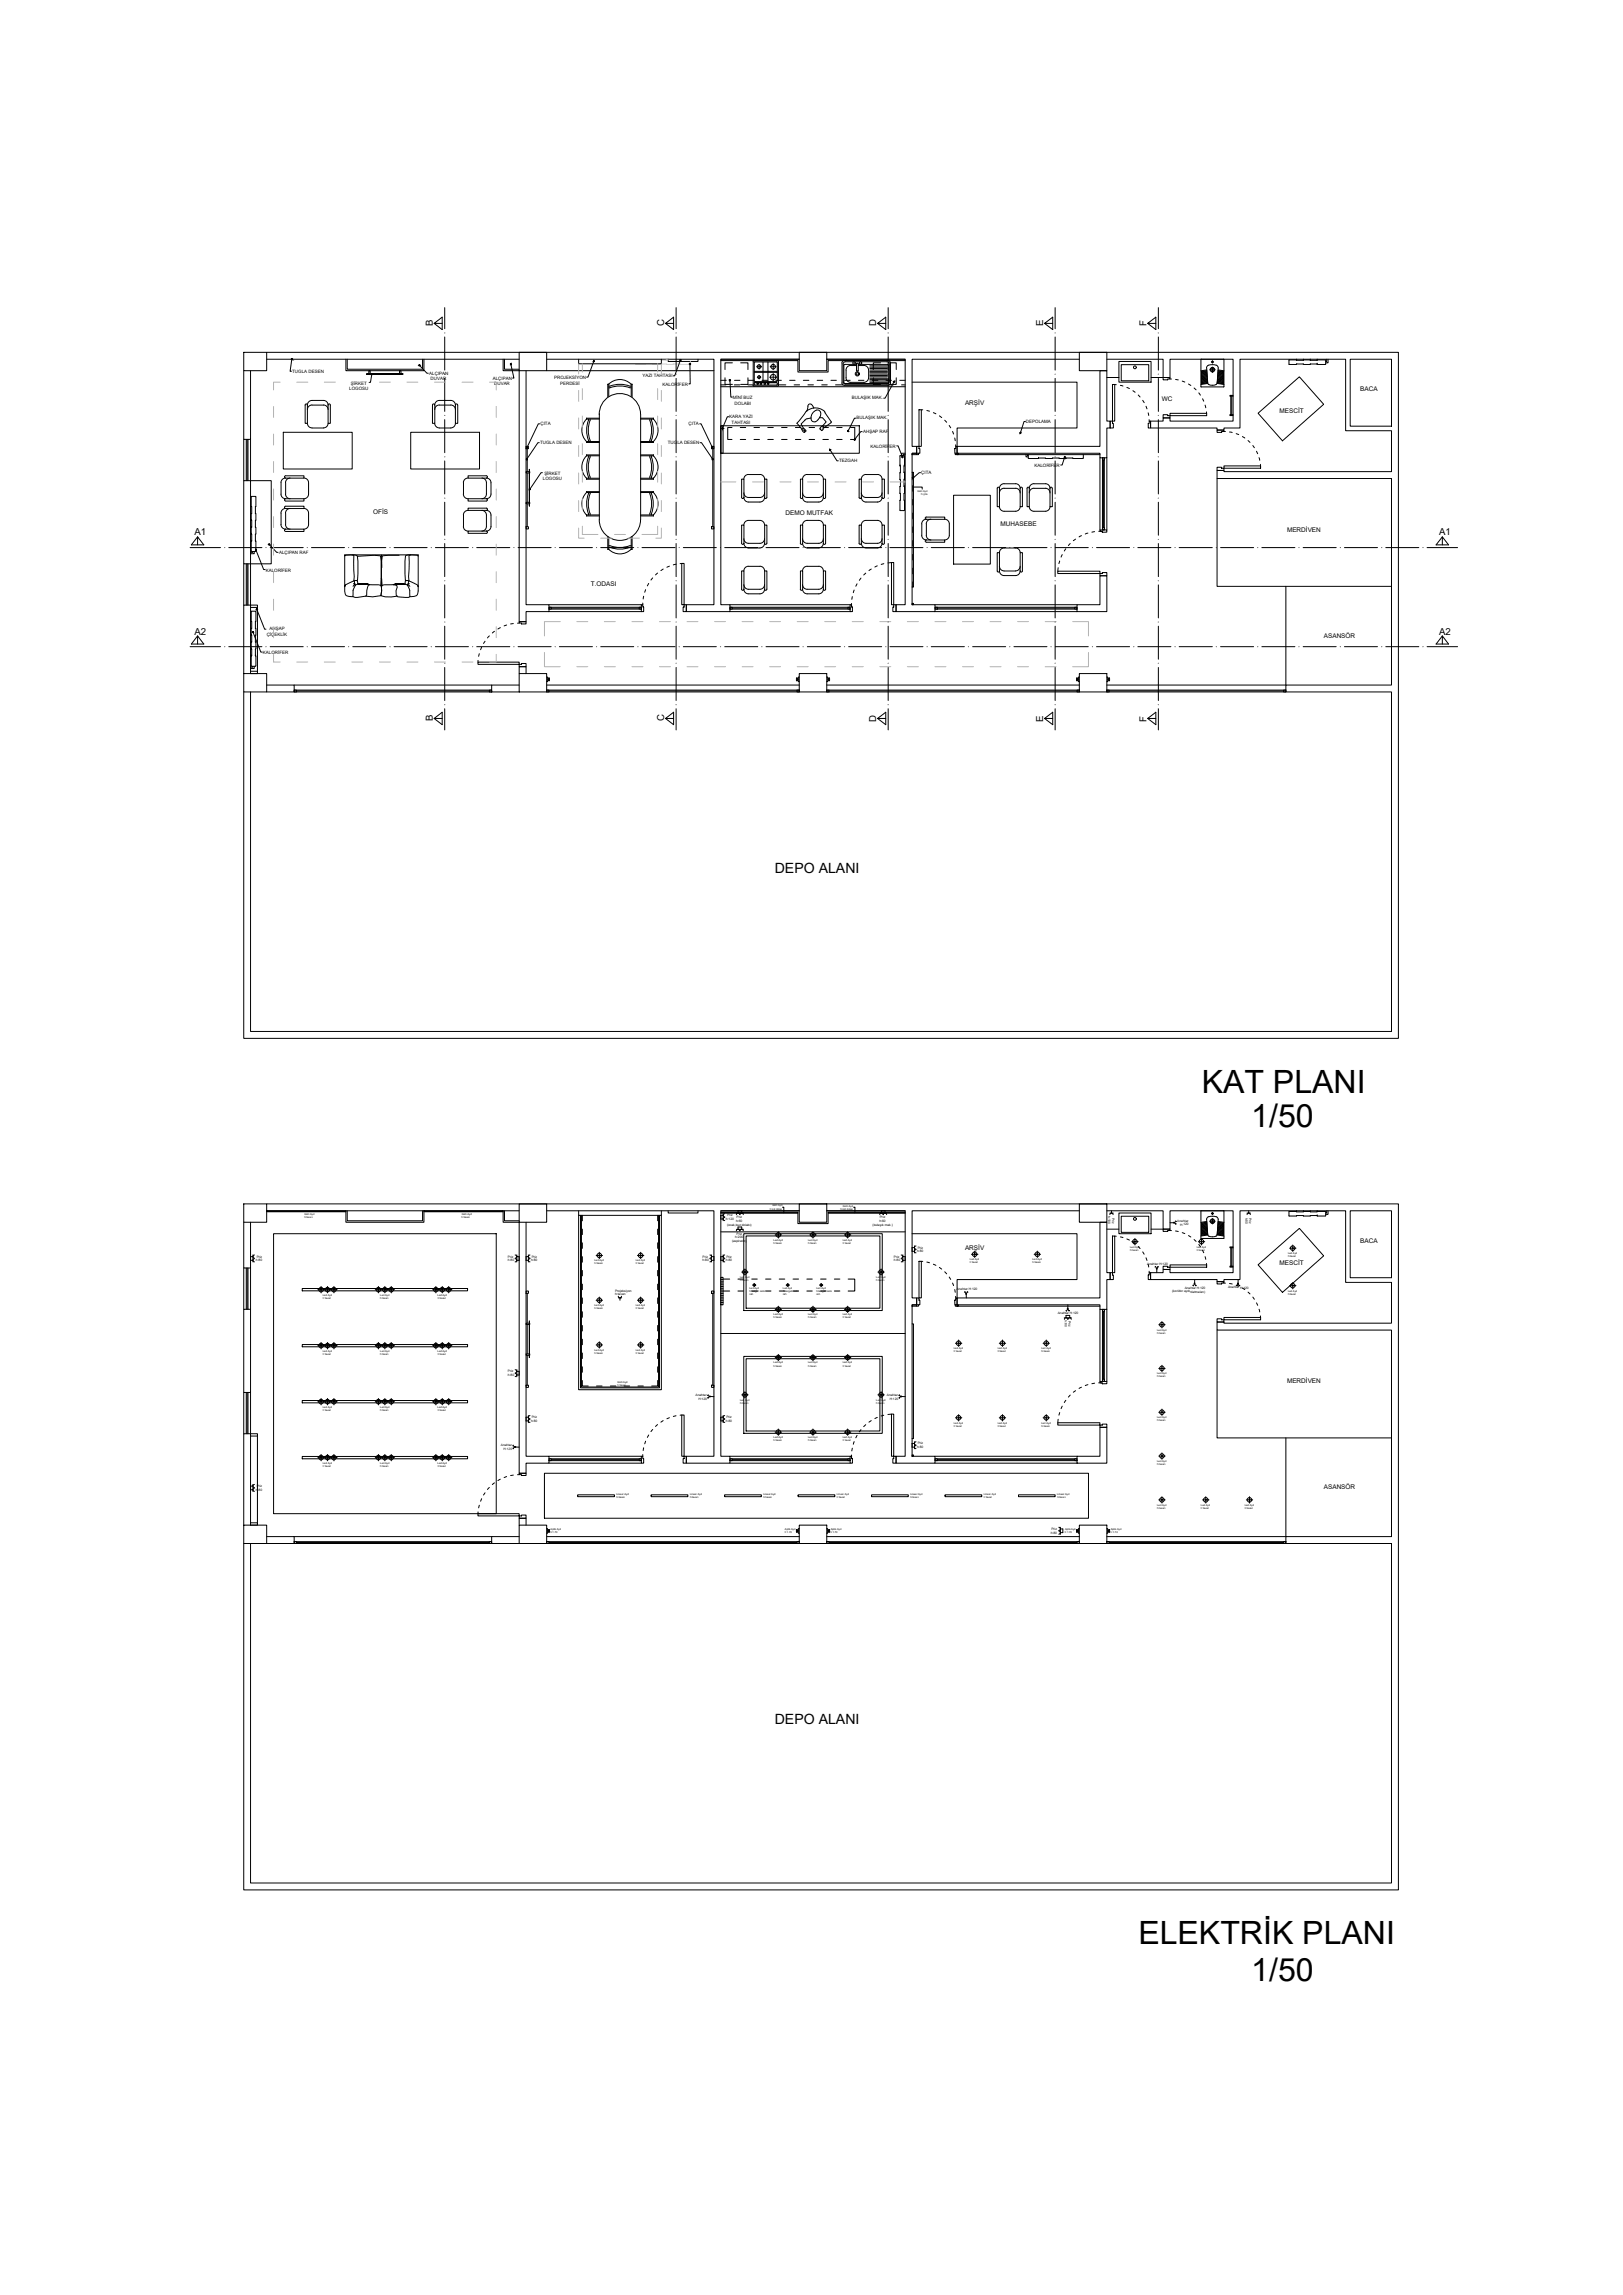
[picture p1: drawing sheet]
<svg xmlns="http://www.w3.org/2000/svg" width="707mm" height="1000mm" viewBox="0 0 707 1000" stroke-linecap="round" stroke-linejoin="round" font-family="sans-serif">
<defs><g id="words">
<g font-size="14">
<text x="523.5" y="476.2">KAT PLANI</text>
<text x="545" y="491">1/50</text>
<text x="495.9" y="847.1">ELEKTRİK PLANI</text>
<text x="545" y="863.1">1/50</text>
</g>
<g font-size="6.1">
<text x="337.5" y="380.4">DEPO ALANI</text>
<text x="337.5" y="751.5">DEPO ALANI</text>
</g>
<g font-size="4.2">
<text x="188.5" y="142.2" transform="rotate(-90 188.5 142.2)">B</text>
<text x="289.3" y="142.2" transform="rotate(-90 289.3 142.2)">C</text>
<text x="381.7" y="142.2" transform="rotate(-90 381.7 142.2)">D</text>
<text x="454.4" y="142.3" transform="rotate(-90 454.4 142.3)">E</text>
<text x="499.4" y="142.3" transform="rotate(-90 499.4 142.3)">F</text>
<text x="84.7" y="233.3">A1</text>
<text x="626.8" y="233.3">A1</text>
<text x="84.7" y="276.6">A2</text>
<text x="626.8" y="276.6">A2</text>
<text x="188.5" y="314.4" transform="rotate(-90 188.5 314.4)">B</text>
<text x="289.3" y="314.3" transform="rotate(-90 289.3 314.3)">C</text>
<text x="381.7" y="314.5" transform="rotate(-90 381.7 314.5)">D</text>
<text x="454.4" y="314.5" transform="rotate(-90 454.4 314.5)">E</text>
<text x="499.4" y="314.5" transform="rotate(-90 499.4 314.5)">F</text>
</g>
<g font-size="2.8">
<text x="592.5" y="170.4">BACA</text>
<text x="420.4" y="176.6">ARŞİV</text>
<text x="506.1" y="174.6">WC</text>
<text x="557.4" y="180">MESCİT</text>
<text x="162.6" y="224">OFİS</text>
<text x="342.2" y="224.6">DEMO MUTFAK</text>
<text x="435.9" y="229.3">MUHASEBE</text>
<text x="560.6" y="231.7">MERDİVEN</text>
<text x="257.3" y="255.4">T.ODASI</text>
<text x="576.7" y="278">ASANSÖR</text>
<text x="420.4" y="544.7">ARŞİV</text>
<text x="592.5" y="541.5">BACA</text>
<text x="557.4" y="551.1">MESCİT</text>
<text x="560.6" y="602.8">MERDİVEN</text>
<text x="576.7" y="649.1">ASANSÖR</text>
</g>
<g font-size="2">
<text x="127.3" y="162.5">TUGLA DESEN</text>
<text x="152.8" y="167.6">ŞİRKET</text>
<text x="187" y="163.4">ALÇIPAN</text>
<text x="187.6" y="165.7">DUVAR</text>
<text x="214.7" y="165.5">ALÇIPAN</text>
<text x="215.3" y="167.8">DUVAR</text>
<text x="241.4" y="165.3">PROJEKSİYON</text>
<text x="244" y="167.9">PERDESİ</text>
<text x="279.9" y="164.5">YAZI TAHTASI</text>
<text x="152.1" y="170">LOGOSU</text>
<text x="288.6" y="168.3">KALORİFER</text>
<text x="319.2" y="174.1">MİNİ BUZ</text>
<text x="320" y="176.4">DOLABI</text>
<text x="371.1" y="174">BULAŞIK MAK.</text>
<text x="235.4" y="185.2">ÇITA</text>
<text x="299.9" y="185.2">ÇITA</text>
<text x="317.7" y="182.3">KARA YAZI</text>
<text x="318.7" y="184.7">TAHTASI</text>
<text x="373.1" y="182.8">BULAŞIK MAK.</text>
<text x="446.9" y="184.4">DEPOLAMA</text>
<text x="376" y="188.6">AHŞAP RAF</text>
<text x="235.3" y="193.6">TUGLA DESEN</text>
<text x="290.9" y="193.6">TUGLA DESEN</text>
<text x="379.1" y="195.3">KALORİFER</text>
<text x="365.5" y="201.5">TEZGAH</text>
<text x="450.6" y="203.6">KALORİFER</text>
<text x="236.5" y="209.3">LOGOSU</text>
<text x="237.1" y="207">ŞİRKET</text>
<text x="401.3" y="206.5">ÇITA</text>
<text x="121.5" y="241.3">ALÇIPAN RAF</text>
<text x="115.7" y="249.2">KALORİFER</text>
<text x="117.4" y="274.7">AHŞAP</text>
<text x="116.2" y="277.3">ÇİÇEKLİK</text>
<text x="114.5" y="285.2">KALORİFER</text>
</g>
<g font-size="1.4">
<text x="316.2" y="531.7">h:120</text>
<text x="316.7" y="530.1">Priz</text>
<text x="320.7" y="532.6">h:60</text>
<text x="320.8" y="530.9">Priz</text>
<text x="383.1" y="532.6">h:60</text>
<text x="383.2" y="530.9">Priz</text>
<text x="482.8" y="529.8" transform="rotate(90 482.8 529.8)">h:100</text>
<text x="484.4" y="530.9" transform="rotate(90 484.4 530.9)">Priz</text>
<text x="512.8" y="532.4" transform="rotate(-1 512.8 532.4)">Anahtar</text>
<text x="542.5" y="530.6" transform="rotate(90 542.5 530.6)">h:80</text>
<text x="544.2" y="530.9" transform="rotate(90 544.2 530.9)">Priz</text>
<text x="316.7" y="534.3">(ocak,buz dolabı)</text>
<text x="320.3" y="539.7">h:200</text>
<text x="320.8" y="538">Priz</text>
<text x="380.1" y="534.3">(bulaşık mak.)</text>
<text x="514.1" y="534.1" transform="rotate(-1 514.1 534.1)">H:120</text>
<text x="318.9" y="541.4">(aspiratör)</text>
<text x="399.5" y="545.8">h:80</text>
<text x="399.8" y="544.1">Priz</text>
<text x="111.5" y="549.7">h:80</text>
<text x="111.8" y="548">Priz</text>
<text x="221.2" y="548">Priz</text>
<text x="221.2" y="549.7">h:80</text>
<text x="231.3" y="549.7">h:80</text>
<text x="231.6" y="548">Priz</text>
<text x="306" y="548">Priz</text>
<text x="306.1" y="549.7">h:80</text>
<text x="316.1" y="549.7">h:80</text>
<text x="316.4" y="548">Priz</text>
<text x="389.4" y="548">Priz</text>
<text x="389.4" y="549.7">h:80</text>
<text x="499.7" y="551.3" transform="rotate(-1 499.7 551.3)">Anahtar H:120</text>
<text x="267.9" y="562.8">Projeksiyon</text>
<text x="416.7" y="562.3" transform="rotate(-1 416.7 562.3)">Anahtar H:120</text>
<text x="510.6" y="563.1" transform="rotate(1 510.6 563.1)">(koridor aydınlatmaları)</text>
<text x="516" y="561.6" transform="rotate(1 516 561.6)">Anahtar H:120</text>
<text x="534.9" y="561.4" transform="rotate(1 534.9 561.4)">Anahtar H:120</text>
<text x="267.9" y="564.5">h:tavan</text>
<text x="460.8" y="572.4" transform="rotate(1 460.8 572.4)">Anahtar H:120</text>
<text x="463.8" y="575.4" transform="rotate(90 463.8 575.4)">h:80</text>
<text x="465.5" y="575.7" transform="rotate(90 465.5 575.7)">Priz</text>
<text x="221.2" y="598">Priz</text>
<text x="221.2" y="599.7">h:80</text>
<text x="303" y="608.2" transform="rotate(1 303 608.2)">Anahtar</text>
<text x="304.2" y="609.9" transform="rotate(1 304.2 609.9)">H:120</text>
<text x="386.3" y="608.2" transform="rotate(1 386.3 608.2)">Anahtar</text>
<text x="387.6" y="609.9" transform="rotate(1 387.6 609.9)">H:120</text>
<text x="231.3" y="619.7">h:80</text>
<text x="231.6" y="618.1">Priz</text>
<text x="316.1" y="619.7">h:80</text>
<text x="316.4" y="618.1">Priz</text>
<text x="399.8" y="629.5">Priz</text>
<text x="218.2" y="630.2" transform="rotate(1 218.2 630.2)">Anahtar</text>
<text x="219.4" y="631.9" transform="rotate(1 219.4 631.9)">H:120</text>
<text x="399.5" y="631.1">h:80</text>
<text x="111.5" y="649.7">h:80</text>
<text x="111.8" y="648">Priz</text>
<text x="457.7" y="668.4">h:80</text>
<text x="458" y="666.8">Priz</text>
</g>
<g font-size="1.1">
<text x="399.6" y="214.3">Gizli Ayd</text>
<text x="401.3" y="215.6">h:çıta</text>
<text x="335.3" y="527.1">h:üst dolap</text>
<text x="336.4" y="525.7">Gizli Ayd</text>
<text x="366.1" y="527.1">h:üst dolap</text>
<text x="367.2" y="525.8">Gizli Ayd</text>
<text x="132.6" y="529.4">Gizli Ayd</text>
<text x="132.6" y="530.8">h:tavan</text>
<text x="201.1" y="530.8">h:tavan</text>
<text x="201.1" y="529.4">Gizli Ayd</text>
<text x="337" y="540.7">Led Ayd</text>
<text x="337" y="542">h:tavan</text>
<text x="352" y="540.7">Led Ayd</text>
<text x="352" y="542">h:tavan</text>
<text x="367.1" y="540.7">Led Ayd</text>
<text x="367.2" y="542">h:tavan</text>
<text x="492.3" y="543.7">Led Ayd</text>
<text x="492.3" y="545">h:tavan</text>
<text x="521.3" y="543.7">Led Ayd</text>
<text x="521.3" y="545">h:tavan</text>
<text x="259" y="549.7">Led Ayd</text>
<text x="259" y="551">h:tavan</text>
<text x="277" y="549.7">Led Ayd</text>
<text x="277" y="551">h:tavan</text>
<text x="422.5" y="549.2">Led Ayd</text>
<text x="422.5" y="550.5">h:tavan</text>
<text x="449.7" y="549.2">Led Ayd</text>
<text x="449.8" y="550.5">h:tavan</text>
<text x="561" y="546.5">Led Ayd</text>
<text x="561" y="547.9">h:tavan</text>
<text x="322.4" y="556.9">Led Ayd</text>
<text x="381.7" y="556.9">Led Ayd</text>
<text x="322.4" y="558.3">h:tavan</text>
<text x="326.5" y="561.8">Led Ayd</text>
<text x="326.5" y="563.2">h:tezgah üstü</text>
<text x="341" y="561.8">Led Ayd</text>
<text x="341.1" y="563.2">h:tezgah üstü</text>
<text x="355.6" y="561.8">Led Ayd</text>
<text x="355.6" y="563.2">h:tezgah üstü</text>
<text x="381.7" y="558.3">h:tavan</text>
<text x="561" y="562.9">Led Ayd</text>
<text x="140.6" y="564.6">Led Ayd</text>
<text x="140.7" y="565.9">h:tavan</text>
<text x="165.7" y="564.6">Led Ayd</text>
<text x="165.7" y="565.9">h:tavan</text>
<text x="190.6" y="564.6">Led Ayd</text>
<text x="190.7" y="565.9">h:tavan</text>
<text x="259" y="569.2">Led Ayd</text>
<text x="277" y="569.2">Led Ayd</text>
<text x="326.5" y="564.5">rafı</text>
<text x="341.1" y="564.5">rafı</text>
<text x="355.6" y="564.5">rafı</text>
<text x="561" y="564.2">h:tavan</text>
<text x="259" y="570.5">h:tavan</text>
<text x="277" y="570.5">h:tavan</text>
<text x="337" y="573.2">Led Ayd</text>
<text x="337" y="574.5">h:tavan</text>
<text x="352" y="573.2">Led Ayd</text>
<text x="352" y="574.5">h:tavan</text>
<text x="367.1" y="573.2">Led Ayd</text>
<text x="367.2" y="574.5">h:tavan</text>
<text x="504.1" y="579.9">Led Ayd</text>
<text x="504.1" y="581.2">h:tavan</text>
<text x="415.5" y="587.9">Led Ayd</text>
<text x="434.6" y="587.9">Led Ayd</text>
<text x="453.6" y="587.9">Led Ayd</text>
<text x="140.6" y="589">Led Ayd</text>
<text x="140.7" y="590.3">h:tavan</text>
<text x="165.7" y="589">Led Ayd</text>
<text x="165.7" y="590.3">h:tavan</text>
<text x="190.6" y="589">Led Ayd</text>
<text x="190.7" y="590.3">h:tavan</text>
<text x="259" y="588.7">Led Ayd</text>
<text x="259" y="590">h:tavan</text>
<text x="277" y="588.7">Led Ayd</text>
<text x="277" y="590">h:tavan</text>
<text x="415.5" y="589.3">h:tavan</text>
<text x="434.6" y="589.3">h:tavan</text>
<text x="453.7" y="589.3">h:tavan</text>
<text x="337" y="594.2">Led Ayd</text>
<text x="337" y="595.5">h:tavan</text>
<text x="352" y="594.2">Led Ayd</text>
<text x="352" y="595.5">h:tavan</text>
<text x="367.1" y="594.2">Led Ayd</text>
<text x="367.2" y="595.5">h:tavan</text>
<text x="504.1" y="598.9">Led Ayd</text>
<text x="269" y="602.8">Gizli Ayd</text>
<text x="269" y="604.1">h:tavan</text>
<text x="504.1" y="600.3">h:tavan</text>
<text x="322.4" y="610.4">Led Ayd</text>
<text x="322.4" y="611.8">h:tavan</text>
<text x="381.7" y="610.4">Led Ayd</text>
<text x="381.7" y="611.8">h:tavan</text>
<text x="140.6" y="613.4">Led Ayd</text>
<text x="140.7" y="614.7">h:tavan</text>
<text x="165.7" y="613.4">Led Ayd</text>
<text x="165.7" y="614.7">h:tavan</text>
<text x="190.6" y="613.4">Led Ayd</text>
<text x="190.7" y="614.7">h:tavan</text>
<text x="415.5" y="620.4">Led Ayd</text>
<text x="415.5" y="621.7">h:tavan</text>
<text x="434.6" y="620.4">Led Ayd</text>
<text x="434.6" y="621.7">h:tavan</text>
<text x="453.6" y="620.4">Led Ayd</text>
<text x="453.7" y="621.7">h:tavan</text>
<text x="504.1" y="618">Led Ayd</text>
<text x="504.1" y="619.4">h:tavan</text>
<text x="337" y="626.7">Led Ayd</text>
<text x="337" y="628">h:tavan</text>
<text x="352" y="626.7">Led Ayd</text>
<text x="352" y="628">h:tavan</text>
<text x="367.1" y="626.7">Led Ayd</text>
<text x="367.2" y="628">h:tavan</text>
<text x="140.6" y="637.8">Led Ayd</text>
<text x="140.7" y="639.1">h:tavan</text>
<text x="165.7" y="637.8">Led Ayd</text>
<text x="165.7" y="639.1">h:tavan</text>
<text x="190.6" y="637.8">Led Ayd</text>
<text x="190.7" y="639.1">h:tavan</text>
<text x="504.1" y="637.1">Led Ayd</text>
<text x="504.1" y="638.4">h:tavan</text>
<text x="268.6" y="651.6">Lineer Ayd</text>
<text x="268.6" y="652.9">h:tavan</text>
<text x="300.6" y="651.6">Lineer Ayd</text>
<text x="300.6" y="652.9">h:tavan</text>
<text x="332.6" y="651.6">Lineer Ayd</text>
<text x="332.6" y="652.9">h:tavan</text>
<text x="364.6" y="651.6">Lineer Ayd</text>
<text x="364.6" y="652.9">h:tavan</text>
<text x="396.6" y="651.6">Lineer Ayd</text>
<text x="396.6" y="652.9">h:tavan</text>
<text x="428.6" y="651.6">Lineer Ayd</text>
<text x="428.6" y="652.9">h:tavan</text>
<text x="460.5" y="651.6">Lineer Ayd</text>
<text x="460.6" y="652.9">h:tavan</text>
<text x="504.1" y="656.2">Led Ayd</text>
<text x="504.1" y="657.5">h:tavan</text>
<text x="523.1" y="656.2">Led Ayd</text>
<text x="523.1" y="657.5">h:tavan</text>
<text x="542.2" y="656.2">Led Ayd</text>
<text x="542.2" y="657.5">h:tavan</text>
<text x="239.8" y="668.2">h:1.70</text>
<text x="239.9" y="666.9">Aplik Ayd</text>
<text x="341.8" y="668.2">h:1.70</text>
<text x="341.9" y="666.9">Aplik Ayd</text>
<text x="361.8" y="668.2">h:1.70</text>
<text x="361.9" y="666.9">Aplik Ayd</text>
<text x="463.8" y="668.2">h:1.70</text>
<text x="463.9" y="666.9">Aplik Ayd</text>
<text x="483.8" y="668.2">h:1.70</text>
<text x="483.9" y="666.9">Aplik Ayd</text>
</g>
</g></defs>
<g fill="none" stroke="#000" stroke-width=".44">
<path d="M150.7 156.5v5h34v-5M151.3 156.5v4.4h32.8v-4.4M189.1 140.9l3.5 2.7v-5.4l-3.5 2.7h3.5M219.2 156.5v5h6.9M219.8 156.5v4.4h6.3M252.1 156.5v2h36v-2M289.9 140.9l3.5 2.7v-5.4l-3.5 2.7h3.5M291 156.5v1h13v-1M314 157.1h33.6v5h13.1v-5h33.6M319 158.1h-3.2v2.9M322.6 158.1h3.2v2.9M328 157.5l.2-.2h10.7l.2 10.6-.3 .3h-10.4l-.4-.3"/>
<path d="M328.1 157.6v10.3M328.6 157.8l9.8-.1 .1 8.4-9.8 .1zM329.6 159.8h2.1M330.7 158.8v2.1M332.4 157.7v8.6M334.5 157.7v8.6M335.5 159.8h2.6M336.8 158.5v2.6M367 157.4l.7-.3 19.6 .1 .6 1-.1 9.1-.9 .6-19.6-.1-.5-.9-.1-8.8zM367.3 158.7v7.7M368.2 157.6l-.7 .3-.3 .7M368.3 157.6l18.4 .1 .6 .9 .1 7.8-.3 .7-.7 .3h-18.1"/>
<path d="M370.5 159.3l-1 .2-.9 1.2-.1 3.9 .6 1.4 1.4 .6M370.5 159.3h2.6M373.1 158.8h-5.1l-.4 .2v7.6l.4 .5M373.2 158.3v3.4M373.3 158.3l.5 .2v3l-.5 .2M373.8 158.8h12.8l.5 .5M373.8 159.3h2.5M376.3 159.3l1.4 .5 .6 1.5M378.9 159.4h7.7M382.3 140.9l3.5 2.7v-5.4l-3.5 2.7h3.5M383.6 158.1h-3.2v2.9M387.1 159.3v7.3"/>
<path d="M387.2 158.1h3.2v2.9M455 140.9l3.6 2.7v-5.4l-3.6 2.7h3.6M499.9 140.9l3.6 2.7v-5.4l-3.6 2.7h3.6M159.6 162.9l16 .1zM160.7 162.9v-1.4h.5v1.4M160.7 163h.5M174 162.9v-1.4h.7v1.4M174 163h.7M238.1 161.5h72.9M314 167.7h2.2M314 168.5h80.3M314 165.7h2.4"/>
<path d="M315.8 164.6v2.9h3.2M319.8 167.7h2.4M320 165.7h2.3M325.8 164.6v2.9h-3.2M325.8 167.7h2.3M325.9 165.7h2.4M328.5 161.8h10.1M328.5 162.3h10.1M328.6 166.9l9.7-.2 .3 .8-.3 .3h-9.5l-.2-.1zM329.9 164.4h1.5M330.7 163.6v1.5M331.9 165.7h2.4"/>
<path d="M335.2 164.4h3.2M336.8 162.8v3.1M337.9 165.7h2.5M339.1 167.7h3.2M344 165.7h2.3M345.9 167.7h2.4M349.9 165.7h2.4M351.9 167.7h2.4M355.9 165.7h2.5M357.9 167.7h2.4M362 165.7h2.3M363.9 167.7h3.3"/>
<path d="M367.2 166.4l.3 .7 .7 .3M367.9 165.7h2.4M368 167.1h18.6M373.9 165.7h2.4M378.3 164.6l-.2 1-1.2 1h-6.4M378.4 161.3v3.3M378.9 160h7.7M378.9 160.6h7.7M378.9 161.2h7.7M378.9 161.8h7.7M378.9 162.4h7.7M378.9 163h7.7"/>
<path d="M378.9 163.6h7.7M378.9 164.2h7.7M378.9 164.8h7.7M378.9 165.4h7.7M378.9 166h7.7M378.9 166.6h7.7M379.9 165.7h2.5M380.4 164.6v2.9h3.2M386 165.7h2.3M387.1 166.6l-.5 .5M387.5 167.7h1.6M390.4 164.6v2.9h-3.2"/>
<path d="M391.9 165.7h2.4M392.7 167.7h1.6M397.3 166.5h71.8v20h-52.2v8M106.2 191.5v18M107.3 191.5v18M107.7 191.5v18M108 191.5v18M109.1 191.5v18M229.2 194.5h1v1h-1zM229.7 195.5v10M310 194.5h1v1h-1zM310.5 195.5v34"/>
<path d="M314 185.5h60.3v12h-60.3zM314 185.5h1v12h-1zM318.9 186.3h-1.9v5.2h1.9M322.5 191.5h2.3M322.5 186.3h2.3M328.4 191.5h2.4M328.4 186.3h2.4M334.4 191.5h2.4M334.4 186.3h2.4M340.4 191.5h2.5M340.4 186.3h2.5M346.5 191.5h2.3"/>
<path d="M346.5 186.3h2.3M352.4 191.5h2.4M352.4 186.3h2.4M358.4 191.5h2.4M358.4 186.3h2.4M364.4 191.5h2.4M364.4 186.3h2.4M370.5 186.3h1.8v5.2h-1.8M397.3 197.5h2v.6h-2zM400.1 197.5v.6h-.8M416.1 197.5v.6h.8M416.9 197.5v.6h62.2"/>
<path d="M416.9 197.5h.6v.6h-.6zM479.1 199.5v31.4M480.2 199.5h.8v1h-.8zM482.1 199.5v31.4M229.7 206.1v12.8M229.7 219.5v10M230.5 204.5l.1 16zM230.5 218.9h-1.3v.6h1.3M230.5 205.5h-1.3v.6h1.3M230.6 218.9v.6M230.6 205.5v.6M324 214.8l.6 1.4 1.4 .6 5.6-.1 1.2-.9 .2-1"/>
<path d="M324 208.8l.6-1.5 1.4-.5h5.6l1.2 1 .2 1M333.1 216.8v-8h1v8M334 216.8l-.5 .5-.5-.5-.2 1-1.2 .9-5.5 .1-1.1-.3-.7-.7-.3-1-.5 .5-.5-.5v-8h1.1v8M348.6 216.8l.5 .5 .5-.5 .3 1 1.2 .9 5.6 .1 1.4-.6 .5-1.4M348.7 216.8v-8h.9v8M349.6 214.8l.6 1.4 1.4 .6 5.6-.1 1.2-.9 .2-1M349.6 208.8l.6-1.5 1.4-.5h5.6l1.2 1 .2 1M358.6 208.8h1v8l-.5 .5-.5-.5zM374.2 208.8h1v8l-.5 .5-.5-.5zM375.2 214.8l.6 1.4 1.4 .6 5.5-.1 1.2-.9 .3-1M375.2 216.8l.3 1 1.2 .9 5.5 .1 1.4-.6 .6-1.4M375.2 208.8l.6-1.5 1.4-.5h5.5l1.2 1 .3 1"/>
<path d="M384.2 216.8l.5 .5 .5-.5M384.2 216.8v-8h1v8M397.3 205.8h.6v50h-.6M415.4 215.8h16v30h-16zM434.4 212.5l.7-.1 .3 .4v8h-1zM435.4 214.8l.5-1.4 1.5-.6h5.5l1.2 1 .3 1M435.4 212.8l.5-1.4 1.5-.6h5.5l1.2 1 .3 1M444.4 212.5l.7-.1 .2 .4v8h-.9zM447.4 212.5l.7-.1 .3 .4v8h-1zM448.4 214.8l.5-1.4 1.5-.6h5.5l1.2 1 .3 1M448.4 212.8l.5-1.4 1.5-.6h5.5l1.2 1 .3 1M457.4 212.5l.7-.1 .2 .4 .1 8h-1z"/>
<path d="M530.1 208.5v47h76M86.1 233.9l-2.7 3.5h5.4l-2.7-3.5v3.5M229.2 229.5h1v1h-1zM310 229.5h1v1h-1zM324 234.8l.3 1 1.2 .9 5.5 .1 1.4-.6 .6-1.4M324 228.8l.6-1.4 1.4-.6 5.6 .1 1.2 .9 .2 1M333.1 236.8v-8h1v8M334 236.7l-.5 .5-.5-.5-.2 1.1-1.2 .9-5.5 .1-1.1-.3-.7-.7-.3-1.1-.5 .5-.5-.5v-7.9h1.1v8M348.6 236.7l.5 .5 .5-.5 .3 1.1 1.2 .9 5.6 .1 1.4-.6 .5-1.5M348.7 236.8v-8h.9v8M349.6 234.8l.3 1 1.2 .9 5.6 .1 1.4-.6 .5-1.4M349.6 228.8l.6-1.4 1.4-.6 5.6 .1 1.2 .9 .2 1"/>
<path d="M358.6 228.8h1v7.9l-.5 .5-.5-.5zM374.2 228.8h1v8l-.5 .4-.5-.5zM375.2 234.8l.3 1 1.2 .9 5.5 .1 1.4-.6 .6-1.4M375.2 236.7l.3 1.1 1.2 .9 5.5 .1 1.4-.6 .6-1.5M375.2 228.8l.6-1.4 1.4-.6 5.5 .1 1.2 .9 .3 1M384.2 236.7l.5 .5 .5-.5M384.2 236.8v-8h1v8M403.1 225.5l.4-.2h8v1h-8l-.4-.3zM403.1 235.5l.4-.2h8v1h-8l-.4-.3zM403.5 226.3l-1 .2-.9 1.2-.1 5.6 .6 1.4 1.4 .6M405.5 226.3l-1 .2-.9 1.2-.1 5.6 .6 1.4 1.4 .6M411.5 226.3l1 .2 .9 1.2 .1 5.6-.6 1.4-1.4 .6"/>
<path d="M435.4 220.8l.5 1.4 1.5 .6 5.5-.1 1.2-.9 .3-1M448.4 220.8l.5 1.4 1.5 .6 5.5-.1 1.2-.9 .3-1M480.2 229.9h.8v1h-.8zM628.3 233.9l-2.7 3.5h5.4l-2.7-3.5v3.5M106.2 245.7v18M107.3 245.7v18M107.7 245.7v18M108 245.7v18M109.1 245.7v18h3v1h-3M324 254.8l.3 1 1.2 .9 5.5 .1 1.4-.6 .6-1.4M324 248.8l.6-1.5 1.4-.5h5.6l1.2 1 .2 1M333.1 256.8v-8h1v8"/>
<path d="M334 256.8l-.5 .5-.5-.5-.2 1-1.2 .9-5.5 .1-1.1-.3-.7-.7-.3-1-.5 .5-.5-.5v-8h1.1v8M348.6 256.8l.5 .5 .5-.5 .6 1.4 1.4 .6 5.6-.1 1.2-.9 .2-1M348.7 256.8v-8h.9v8M349.6 254.8l.3 1 1.2 .9 5.6 .1 1.4-.6 .5-1.4M349.6 248.8l.6-1.5 1.4-.5h5.6l1.2 1 .2 1M358.6 248.8h1v8l-.5 .5-.5-.5zM434.4 240.8h1v8l-.5 .5-.5-.5zM435.4 246.8l.2 1 1.2 .9 5.6 .1 1.4-.6 .6-1.4M435.4 248.8l.5 1.4 1.5 .6h5.5l1.2-1 .3-1M435.4 240.8l.2-1 1.2-.9 5.6-.1 1.4 .6 .6 1.4M444.4 240.8h.9v8l-.4 .5-.5-.5zM560.1 255.5v43h-78"/>
<path d="M86.1 277.1l-2.7 3.6h5.4l-2.7-3.6v3.6M112.1 264.7v27.8M239.1 264.6h1.1v.8h-1.1zM239.1 263.5h40.3M239.1 266.5h40.3M278.4 264.6h1v.8h-1zM318 264.6h1v.8h-1zM318 263.5h52.3M318 266.5h52.3M369.3 264.6h1v.8h-1zM397.3 262.9h.6v.6h-.6zM407.3 264.6h1v.8h-1z"/>
<path d="M407.3 263.5h61.8M407.3 266.5h61.8M468.1 264.6h1v.8h-1zM628.3 277.1l-2.7 3.6h5.4l-2.7-3.6v3.6M109.1 292.5h3v1h-3M128.1 298.5h86.1M238.1 298.5h110M360.1 298.5h110.1M128.1 300.7h1.1v.8h-1.1zM189.1 313.1l3.5 2.7v-5.4l-3.5 2.7h3.5M213.1 300.7h1.1v.8h-1.1zM238.1 300.7h1v.8h-1z"/>
<path d="M239.1 301.1h108M289.9 313.1l3.5 2.7v-5.4l-3.5 2.7h3.5M347.1 300.7h1v.8h-1zM360.1 300.7h1v.8h-1zM361.1 301.1h108M382.3 313.1l3.5 2.7v-5.4l-3.5 2.7h3.5M455 313.1l3.6 2.7v-5.4l-3.6 2.7h3.6M469.1 300.7h1.1v.8h-1.1zM482.1 300.7h1.1v.8h-1.1zM483.2 301.1h75.9M499.9 313.1l3.6 2.7v-5.4l-3.6 2.7h3.6M559.1 300.7h1v.8h-1z"/>
<path d="M150.7 527.6v5h34v-5M151.3 527.6v4.4h32.8v-4.4M219.2 527.6v5h6.9M219.8 527.6v4.4h6.3M252.1 527.6v2h36v-2M291 527.6v1h13v-1M314 528.2h33.6v5h13.1v-5h33.6M314 536.8h80.3M397.3 537.6h71.8v20h-52.2v8M106.2 552.6v18M107.3 552.6v18M107.7 552.6v18"/>
<path d="M108 552.6v18M109.1 552.6v18M314 556.6h1v12h-1zM314 559.6h1M314 558.6h1M314 557.6h1M315 557.4h2.8M321.4 557.4h2.5M327.4 557.4h2.5M333.5 557.4h2.3M339.4 557.4h2.4M345.4 557.4h2.5"/>
<path d="M351.5 557.4h2.3M357.4 557.4h2.4M363.4 557.4h2.4M369.4 557.4h2.9v5.2h-2.9M229.2 562.6h1v1h-1zM229.7 563.6v13M229.7 577.2v12.8M230.5 575.6l.1 16zM230.5 576.6h-1.3v.6h1.3M230.6 576.6v.6M310 562.6h1v1h-1zM310.5 563.6v40"/>
<path d="M314 567.6h1M314 566.6h1M314 565.6h1M314 564.6h1M314 563.6h1M314 562.6h3.8M314 561.6h1M314 560.6h1M321.4 562.6h2.5M327.4 562.6h2.5M333.5 562.6h2.3M339.4 562.6h2.4"/>
<path d="M345.4 562.6h2.5M351.5 562.6h2.3M357.4 562.6h2.4M363.4 562.6h2.4M397.3 568.6h2v.6h-2zM397.3 576.9h.6v50h-.6M400.1 568.6v.6h-.8M416.1 568.6v.6h.8M416.9 568.6v.6h62.2M416.9 568.6h.6v.6h-.6zM479.1 570.6v31.4M480.2 570.6h.8v1h-.8z"/>
<path d="M482.1 570.6v31.4M530.1 579.6v47h76M229.7 590.6v13M230.5 590h-1.3v.6h1.3M230.6 590v.6M106.2 606.8v18M107.3 606.8v18M107.7 606.8v18M108 606.8v18M109.1 606.8v18h3v1h-3M229.2 603.6h1v1h-1zM310 603.6h1v1h-1z"/>
<path d="M480.2 601h.8v1h-.8zM112.1 625.8v37.8M239.1 635.7h1.1v.8h-1.1zM239.1 634.6h40.3M239.1 637.6h40.3M278.4 635.7h1v.8h-1zM318 635.7h1v.8h-1zM318 634.6h52.3M318 637.6h52.3M369.3 635.7h1v.8h-1zM397.3 634h.6v.6h-.6zM407.3 635.7h1v.8h-1z"/>
<path d="M407.3 634.6h61.8M407.3 637.6h61.8M468.1 635.7h1v.8h-1zM560.1 626.6v43h-78M109.1 663.6h3v1h-3M128.1 671.8h1.1v.8h-1.1zM128.1 669.6h86.1M213.1 671.8h1.1v.8h-1.1zM238.1 671.8h1v.8h-1zM238.1 669.6h110M239.1 672.2h108M347.1 671.8h1v.8h-1z"/>
<path d="M360.1 671.8h1v.8h-1zM360.1 669.6h110.1M361.1 672.2h108M469.1 671.8h1.1v.8h-1.1zM482.1 671.8h1.1v.8h-1.1zM483.2 672.2h75.9M559.1 671.8h1v.8h-1z"/>
<circle cx="330.6" cy="159.8" r=".83"/>
<circle cx="336.8" cy="159.8" r=".99"/>
<circle cx="372" cy="158.2" r=".53"/>
<circle cx="374.8" cy="158.2" r=".53"/>
<circle cx="330" cy="167.2" r=".32"/>
<circle cx="330.6" cy="164.4" r=".61"/>
<circle cx="331.4" cy="167.2" r=".32"/>
<circle cx="333.1" cy="167.2" r=".32"/>
<circle cx="334.6" cy="167.2" r=".32"/>
<circle cx="336.8" cy="164.4" r="1.21"/>
<circle cx="373.4" cy="162.9" r=".91"/>
<circle cx="373.4" cy="162.9" r=".53"/>
</g>
<!-- layer: katman 1 -->
<g fill="none" stroke="#000" stroke-width=".44">
<path d="M487.4 157.5h14v9h-14zM488.4 158.9h12v7h-12zM523.2 156.5l-.1 12M526.4 159.1l-.6 .5-.2 .8M527.6 157.7h1M528.1 158.9l-1.7 .3M528.1 158.9l1.7 .3M528.2 157.3v.9M528.2 160v2.3M529.8 159.1l.6 .5 .2 .8-.4 6.6M533 156.5h-9.8M533.1 156.6v11.9"/>
<path d="M561.6 158.8h3M564.7 156.9l-3.2-.1 .1 2M564.7 156.9l2.9 .1M564.8 156.9h.1M564.8 158.6l-.2 .2M564.9 158.6h2.7M567.6 158.6l.1 .1M567.7 158.7l.1 .1M567.8 156.9h.1M567.8 156.8l-.2 .2M567.9 156.8l2.8 .1M567.9 158.8h2.8"/>
<path d="M570.7 156.9h3M570.8 156.9h.1M570.8 158.6l-.2 .2M570.9 158.6h2.8M573.6 158.6l.1 .1M573.7 156.9h3.7l.1 1.7M573.7 158.7l.1 .1M573.7 156.9h.1M573.7 158.7h.1M573.9 158.8h3.4M577.5 158.6l-.2 .2M577.9 156.5v1h-.4"/>
<path d="M578.5 156.5v1.6h-1M133 176.3l.7-.2 .2 .4v8h-1zM133.9 178.5l.6-1.4 1.4-.6 5.5 .1 1.2 .9 .3 1M133.9 176.5l.3-1 1.2-.9 5.5-.1 1.4 .6 .6 1.4M143 176.3l.6-.2 .3 .4v8h-1zM188.4 176.3l.7-.2 .3 .4v8h-1zM191.4 176.5l-1.5 .6-.5 1.4M191.4 174.5l-1.5 .6-.5 1.4M191.4 176.5l5.5 .1 1.2 .9 .3 1M191.4 174.5l5.5 .1 1.2 .9 .3 1M198.4 176.3l.7-.2 .2 .4 .1 8h-1zM265.1 167.4a6.9 6.9 0 0 1 9.8 0"/>
<path d="M265.2 167.5h-.4v5.5M265.2 167.5v5.2M265.2 168.3h.5M265.2 169h.5M275 168.3a14.1 14.1 0 0 0-9.4 0M275 169a14.1 14.1 0 0 0-9.4 0M275 172.7v-5.2h.3v5.5M351.1 179.3l-4 5.2M353.5 176.3l.9 1.5M353.5 176.2a1.19 1.19 0 0 0-1.5 .2 1.19 1.19 0 0 0-.2 1.5l-.4 1.2M354.5 177.8a4.6 4.6 0 0 1 4.9 2.1l2.7 3.9-.2 .4M354.5 177.8l-1.6 .4-1.7 1.1"/>
<path d="M482.1 164.5h5.3M501.4 164.5h5.2M523.1 168.5l9.9 .1M523.3 166.7h.1M523.3 164.6h.1M523.3 166.2h.1M523.3 165.1h.1M523.3 164.1h.1M523.3 163.5l.1 .1M523.3 163l.1 .1M523.3 162.5l.1 .1M523.3 162l.1 .1"/>
<path d="M523.4 166.6l-.1 .1M523.4 166l-.1 .1M523.4 165l-.1 .1M523.4 164.5l-.1 .1M523.4 163.9l-.1 .2M523.4 163.4l-.1 .2M523.4 162.9l-.1 .2M523.4 162.4l-.1 .2M523.4 161.9l-.1 .1M523.4 167l-.1 .1M523.4 166.5l-.1 .1M523.4 166h-.1"/>
<path d="M523.4 165.5h-.1M523.4 165h-.1M523.4 164.5h-.1M523.4 164h-.1M523.4 163.4h-.1M523.4 162.9h-.1M523.4 162.4h-.1M523.4 161.9h-.1M525.6 160.4l.5 6.6a2.67 2.67 0 0 0 4 0M525.7 161.2l-2.6 .4M525.7 161.7l-2.3 .4M525.7 161.5l-2.3 .4"/>
<path d="M525.7 162.5l-2.3 .4M525.7 162.2l-2.3 .4M525.7 162l-2.3 .4M525.8 163l-2.4 .4M525.8 162.7l-2.4 .4M525.8 163.6l-2.4 .4M525.8 163.2l-2.4 .4M525.9 164.1l-2.5 .4M525.9 163.7l-2.5 .5M525.9 164.6l-2.5 .4M525.9 164.3l-2.5 .4M525.9 165.3l-2.5 .2"/>
<path d="M525.9 165.1l-2.5 .4M525.9 164.8l-2.5 .4M526 165.8l-2.6 .4M526 165.6l-2.6 .4M526 166.3l-2.6 .5M526 166.1l-2.6 .4M526.1 166.8l-2.7 .3M526.1 166.6l-2.7 .5M526.1 167.1l-3 .5M527 161.1h2.3M530.1 167.1l3 .5M530.2 166.8l2.7 .3"/>
<path d="M530.2 166.6l2.6 .5M530.2 166.3l2.6 .5M530.2 166.1l2.6 .4M530.3 165.8l2.5 .4M530.3 165.6l2.5 .4M530.3 165.3l2.6 .2M530.3 165.1l2.5 .4M530.4 164.3l2.4 .4M530.4 164.8l2.4 .4M530.4 164.6l2.4 .4M530.4 163.7l2.4 .5M530.4 164.1l2.4 .4"/>
<path d="M530.4 163.6l2.4 .4M530.4 163.2l2.4 .4M530.5 162.7l2.3 .4M530.5 163l2.3 .4M530.5 162.5l2.3 .4M530.5 162.2l2.3 .4M530.5 162l2.3 .4M530.6 161.7l2.2 .4M530.6 161.5l2.2 .4M530.6 161.2l2.5 .4M532.8 167l.1 .1M532.8 166h.1"/>
<path d="M532.8 166.5l.1 .1M532.8 165h.1M532.8 165.5h.1M532.8 164h.1M532.8 164.5h.1M532.8 162.9h.1M532.8 163.4h.1M532.8 161.9h.1M532.8 162.4h.1M532.9 166.6v.1M532.9 166v.1M532.9 165v.1"/>
<path d="M532.9 163.9v.2M532.9 164.5v.1M532.9 162.9v.2M532.9 163.4v.2M532.9 161.9v.1M532.9 162.4v.2M532.9 166.7h-.1M532.9 164.6h-.1M532.9 166.2h-.1M532.9 165.1h-.1M532.9 164.1h-.1M532.9 163l-.1 .1"/>
<path d="M532.9 163.5l-.1 .1M532.9 162l-.1 .1M532.9 162.5l-.1 .1M533.1 168.5l-.1 .1M536.1 172.7v8M536.5 172.7v8M537.1 172.3h-1.4v.4h1.4M123.4 188.4h30v16h-30zM133.9 184.5l.6 1.4 1.4 .6M135.9 186.5h5M142.9 184.5l-.6 1.4-1.4 .6M178.9 188.4h30v16h-30z"/>
<path d="M189.4 184.5l.5 1.4 1.5 .6M191.4 186.5h5M198.4 184.5l-.6 1.4-1.4 .6M255.5 198.6a6.9 6.9 0 0 0 0 9.8M255.5 182.6a6.9 6.9 0 0 0 0 9.8M255.5 198.6h5.6M255.5 192.4v.4h5.6M255.5 182.6h5.6M255.5 192.4h5.6M256.3 198.6a15.3 15.3 0 0 0 0 9.8M256.3 182.6a15.3 15.3 0 0 0 0 9.8M257 182.6v.5"/>
<path d="M257 191.9v.5M257 198.6v.5M257.1 199.1a12.2 12.2 0 0 0 0 8.8M257.1 183.1a12.2 12.2 0 0 0 0 8.8M261.1 180.3l-.1 46.2a9 9 0 0 0 9 9 9 9 0 0 0 9-9M261.1 198.2h-5.6v.4M261.1 182.2h-5.6v.4M279 180.5a9 9 0 0 0-9.1-9 9 9 0 0 0-8.9 9.2M279.1 198.2h5.5v.4h-5.5M279.1 182.2h5.5v.4h-5.5M279.1 192.4h5.5v.4h-5.5M279.1 180.5v46"/>
<path d="M283 199.1a12.2 12.2 0 0 1 0 8.8M283 183.1a12.2 12.2 0 0 1 0 8.8M283.1 182.6v.5M283.1 191.9v.5M283.1 198.6v.5M283.8 198.6a16.1 16.1 0 0 1 0 9.8M283.8 182.6a16.1 16.1 0 0 1 0 9.8M284.6 198.6a6.9 6.9 0 0 1 0 9.8M284.6 182.6a6.9 6.9 0 0 1 0 9.8M347.1 184.5l1.7 1.8 1 1.8 .7 .4M349.9 186.6l-.6 .5M350.6 183.1l-1.6 1.7 1.1 2.1 .9 .9-.1 .1-.8-.4 .5 .6-.1 .4"/>
<path d="M351.6 182.5l-1 .6M353.3 182.2l-1.7 .3M357 182h1.3l1.6 1.9-1.8 1.9M357 182a2.22 2.22 0 0 1-3.3 1.5l-.4-1.3M357 182a1.8 1.8 0 0 0 .6-2.2 1.8 1.8 0 0 0-2.1-1l-1.5 1.1-.7 2.3M358.1 185.8l-.6 .3-.3 .8M358.4 185.5l.7 .8M358.6 186.6l-.1 .5-.6 .6-.4-.8h-.4M362 184.2l-3.3 2.4M394.3 197.5h-1.6v1M394.3 198.1h-1v.4M446.9 198.1v1h1"/>
<path d="M447.5 198.1v.4h.4M447.9 198.1l.2 1.7M452.4 199.7l5.9 .1M452.4 199.7h.1M452.4 199.7l-4.3 .1M458.3 199.8h3.2M464.4 199.7l7.3 .1M464.4 199.7l-2.9 .1M471.9 198.1l-.2 1.7M537.1 180.7h-1.4v.4h1.4M548 180.1l18-15.9 10.6 12-18 15.9zM111.2 216.3l.2 .2"/>
<path d="M111.3 216.3l-1.9 .2 .1 4.3M111.5 216.5v4.2M122.4 215.3l.6 1.5 1.4 .5-.5 .5 .5 .5M122.4 210.4v4.9M124.4 215.3l.6 1.5 1.4 .5M124.4 207.3l-.5 .5 .5 .5-1.4 .6-.6 1.4M124.4 217.3h8v1.1h-8M124.4 207.3h8v1.1h-8M124.4 210.4v4.9M126.4 208.3l-1.4 .6-.6 1.4M132.4 208.3l1.4 .6 .6 1.4M134.4 210.4v4.9"/>
<path d="M134.4 215.3l-.6 1.5-1.4 .5M201.8 215.3l.6 1.5 1.5 .5M201.9 210.4v4.9M203.9 208.3l-1.5 .6-.6 1.4M209.9 208.3l1.4 .6 .6 1.4M211.9 207.3l.4 .5-.4 .5 1.4 .6 .6 1.4M211.9 215.3l-.6 1.5-1.4 .5M211.9 217.3h-8v1.1h8M211.9 207.3h-8v1.1h8M211.9 210.4v4.9M213.9 210.4v4.9M213.9 215.3l-.6 1.5-1.4 .5 .4 .5-.4 .5"/>
<path d="M255.5 214.6a6.9 6.9 0 0 0 0 9.8M255.5 208.4v.4h5.6M255.5 208.4h5.6M255.5 214.6h5.6M256.3 214.6a15.3 15.3 0 0 0 0 9.8M257 207.9v.5M257 214.6v.5M257.1 215.1a12.2 12.2 0 0 0 0 8.8M261.1 214.2h-5.6v.4M279.1 208.4h5.5v.4h-5.5M279.1 214.2h5.5v.4h-5.5M283 215.1a12.2 12.2 0 0 1 0 8.8"/>
<path d="M283.1 207.9v.5M283.1 214.6v.5M283.8 214.6a16.1 16.1 0 0 1 0 9.8M284.6 214.6a6.9 6.9 0 0 1 0 9.8M392 202.9l.1 .1M392 208.9l.2 .2M392 214.9l.1 .1M392 202.9v-4.2l1.8-.2 .2 4.4M392 206.1v2.8M392 212.1v2.8M392 218.1v4.2M392.1 203l.1 .1"/>
<path d="M392.1 215l.1 .1M392.1 203h.1M392.2 205.9l-.2 .2M392.2 211.9l-.2 .2M392.2 217.9l-.2 .2M392.2 203.1v2.8M392.2 209.1v2.8M392.2 215.1v2.8M393.8 215.1l.2 7.2M393.9 212l.1 2.9M393.9 206v6M393.9 203v3"/>
<path d="M393.9 212h.1M393.9 209h.1M393.9 206h.1M393.9 203h.1M394 214.9l-.2 .2M394 202.9l-.1 .1M109.5 220.8l.1 2.9M109.5 229.8v3M109.5 232.8l.1 2.9M109.5 235.8l-.1 4.3 1.9 .2M109.6 226.8h.1M109.6 229.8h.1"/>
<path d="M109.6 232.8h.1M109.6 235.8h.1M109.6 223.7v3.2M109.6 235.7l-.1 .1M109.6 226.9l-.1 2.9M111.2 235.7l.1 .1M111.2 229.7l.2 .2M111.2 223.7l.1 .1M111.3 226.9v2.8M111.3 232.9v2.8M111.3 235.8l.1 .1M111.3 223.8l.1 .1"/>
<path d="M111.3 220.8l-.1 .1M111.3 235.8h.1M111.4 232.7l-.2 .2M111.4 226.7l-.2 .2M111.4 220.7l-.1 3M111.5 223.9v2.8M111.5 229.9v2.8M111.5 235.9v4.2M124.4 228.6l.6 1.4 1.4 .6M124.4 220.6l-.5 .5 .5 .5-1 .2-.9 1.2-.1 5.6 .6 1.4 1.4 .6-.5 .5 .5 .5M124.4 230.6h8v1h-8M124.4 220.6h8v1h-8"/>
<path d="M124.4 223.6v5M126.4 221.6l-1.4 .6-.6 1.4M132.4 221.6l1.4 .6 .6 1.4-.1 5.5-.9 1.2-1 .3M203.9 222.4l-1.5 .6-.6 1.4 .1 5.6 .9 1.2 1.1 .2M209.9 222.4l1 .3 .9 1.2 .1 5.5-.6 1.4-1.4 .6M211.9 221.4l.4 .5-.4 .5 1 .3 .9 1.2 .1 5.5-.6 1.4-1.4 .6 .4 .5-.4 .5M211.9 231.4h-8v1h8M211.9 221.4h-8v1h8M255.5 224.4v.4h5.6M255.5 224.4h5.6M257 223.9v.5M264.8 233.8v5.6h.4"/>
<path d="M265.1 239.3a6.9 6.9 0 0 0 9.8 0M265.2 234.1v5.3M265.2 238.5h.5M265.2 237.8h.5M265.6 238.5a12.2 12.2 0 0 0 8.8 0M265.6 237.8a12.2 12.2 0 0 0 8.8 0M274.4 238.5h.6M274.4 237.8h.6M275.3 233.8v5.6h-.3v-5.3M279.1 224.4h5.5v.4h-5.5M283.1 223.9v.5M392 222.3h2"/>
<path d="M110.2 240.3v.4h-1.1M110.7 240.3v1h-1.6M111.4 240.1l-.2 .2M150.2 255.7h.1M150.2 255.7v1.8a2.47 2.47 0 0 0 3.2 2.5h.3M150.2 242.3v13.4l.3-.9 4-1.8h1.2v1.6a2.85 2.85 0 0 0-1.9 2.6l-.1 2.8a7.6 7.6 0 0 0 6-.6l.4-3.5 .3-.8 .6-.3-.8-.3M153.5 241.8l.6 .3v11.1l.3 .2v.8M154 254.4l.4-.2 .2 .4M154.7 255.2l.1-.6-1 .9M155.7 242.4l7.3-.4 2.7 .2 .3 2.2-.1 10.7M155.7 254.6l4.4-.1-4 .1 4.2-.1 .7 .3 4.9 .3 .3 2.4-.3 2.1-3.6 .5-3-.3M166.2 241.8h-16v.5a9.6 9.6 0 0 1 5.3-.2 27.7 27.7 0 0 1 .2 10.6l-.4 .4"/>
<path d="M166.2 255.9v-14.1h16v15.7a2.47 2.47 0 0 1-3.3 2.5h-.3M166.2 252.1l.2 3M172.1 254.5l-.8 .3 1.5 .3 .2 .8-.5 1.5 .1 2 .7 .7 4.7 .3 .6-.4a6.1 6.1 0 0 0-1.4-5.2l-.7-.2M173.9 242l-7.4 .2-.2 5.1M176.5 254.6l-4.2-.1 3.9 .1-4.2-.1-5.6 .6-.5 4.5 1.9 .5 5.2-.3M176.5 254.6l.1-1.6h1.2l3.9 1.8 .5 .9M177.6 255.2l-.1-.6 1 .9M178.3 254.4l-.4-.2-.2 .4M178.9 241.8l-.8 .3-.2 12.1M182.2 242.3a9.7 9.7 0 0 0-5.4-.2 30.3 30.3 0 0 0-.2 10.6l.4 .4M182.2 255.7h.1M109.4 276.8l.1 .1"/>
<path d="M109.4 273.9v2.9M109.5 273.8l-.1 .1M109.5 276.8v3M109.5 279.8v6M109.6 276.9h.1M109.6 279.9h.1M111.2 279.7l.2 .2M111.2 273.7l.1 .2M111.2 266.4l.2 .2M111.3 266.4l-1.9 .2 .1 7.3M111.3 271l.1 2.9M111.3 276.9v2.8"/>
<path d="M111.4 276.8l-.2 .1M111.4 270.7l-.2 .3M111.5 266.6v4.2M111.5 273.9v2.9M111.5 280v2.7M109.5 285.8l-.1 4.4 1.9 .2M109.6 282.9h.1M109.6 285.8h.1M110.2 290.4v.3h-1.1M110.7 290.4v.9h-1.6M111.2 285.7l.1 .1M111.3 283v2.8"/>
<path d="M111.3 285.8l.1 .1M111.3 285.8h.1M111.4 282.7l-.2 .2M111.4 290.1l-.2 .2M111.5 286v4.2M482.1 535.6h5.3M487.4 528.6h14v9h-14zM488.4 530h12v7h-12zM501.4 535.6h5.2M523.3 538.3h.1M523.3 537.3h.1M523.3 536.8h.1"/>
<path d="M523.3 536.2h.1M523.3 535.2h.1M523.3 534.7h.1M523.3 534.1l.1 .1M523.3 533.6l.1 .1M523.3 533.1h.1M523.4 538.2l-.1 .1M523.4 536.6l-.1 .1M523.4 536.1l-.1 .1M523.4 535l-.1 .2M523.4 534.5l-.1 .2M523.4 534l-.1 .2"/>
<path d="M523.4 533.5l-.1 .1M523.4 533l-.1 .1M523.4 538.2h-.1M523.4 537.6h-.1M523.4 536.6h-.1M523.4 536.1h-.1M523.4 535.6h-.1M523.4 535.1h-.1M523.4 534.5l-.1 .1M523.4 534h-.1M523.4 533.5h-.1M523.4 533h-.1"/>
<path d="M525.6 531.5l.5 6.6a2.67 2.67 0 0 0 4 0M525.7 532.3l-2.6 .4M525.7 532.8l-2.3 .4M525.7 532.6l-2.3 .4M525.7 533.6l-2.3 .4M525.7 533.3l-2.3 .4M525.7 533.1l-2.3 .4M525.8 534.1l-2.4 .4M525.8 533.8l-2.4 .4M525.8 534.7l-2.4 .4M525.8 534.3l-2.4 .4M525.9 535.2l-2.5 .4"/>
<path d="M525.9 534.8l-2.5 .5M525.9 535.3l-2.5 .3M525.9 535.7l-2.5 .4M525.9 536.4l-2.5 .4M525.9 536.2l-2.5 .4M525.9 535.9l-2.5 .4M526 536.7l-2.7 .6M526 536.9l-2.6 .4M526 537.4l-2.6 .3M526 537.2l-2.6 .4M526.1 537.9l-2.7 .5M526.1 537.7l-2.7 .5"/>
<path d="M526.1 538.2l-3 .4M527 532.2h2.3M527.6 528.8h1M528.1 530a1.97 1.97 0 0 0-2.5 1.5M528.1 530a2 2 0 0 1 2.5 1.5l-.4 6.6M528.2 528.4v.9M528.2 531.1v2.3M530.1 538.2l3 .4M530.2 537.9l2.6 .5M530.2 537.7l2.6 .5M530.2 537.4l2.7 .3M530.2 537.2l2.6 .4"/>
<path d="M530.3 536.7l2.6 .6M530.3 536.9l2.5 .4M530.3 536.4l2.5 .4M530.3 536.2l2.5 .4M530.4 535.3l2.5 .3M530.4 535.9l2.4 .4M530.4 535.7l2.4 .4M530.4 534.8l2.4 .5M530.4 535.2l2.4 .4M530.4 534.7l2.4 .4M530.4 534.3l2.4 .4M530.5 533.8l2.3 .4"/>
<path d="M530.5 534.1l2.3 .4M530.5 533.6l2.3 .4M530.5 533.3l2.3 .4M530.5 533.1l2.3 .4M530.6 532.8l2.2 .4M530.6 532.6l2.2 .4M530.6 532.3l2.5 .4M532.8 538.2h.1M532.8 537.6h.1M532.8 536.1h.1M532.8 536.6h.1M532.8 535.1h.1"/>
<path d="M532.8 535.6h.1M532.8 534h.1M532.8 534.5l.1 .1M532.8 533h.1M532.8 533.5h.1M532.9 538.2v.1M532.9 536.6v.1M532.9 536.1v.1M532.9 535v.2M532.9 534v.2M532.9 534.5v.2M532.9 533v.1"/>
<path d="M532.9 533.5v.1M532.9 538.3h-.1M532.9 536.8h-.1M532.9 537.3h-.1M532.9 536.2h-.1M532.9 535.2h-.1M532.9 534.1l-.1 .1M532.9 534.7h-.1M532.9 533.1h-.1M532.9 533.6l-.1 .1M533 527.6l.1 .1M533 527.6l-9.9 .1v12h9.9"/>
<path d="M533.1 539.6l-.1 .1M533.1 527.7v11.9M564.7 528l-3.2-.1v1.9M564.7 528l2.9 .1M564.8 528h.1M567.6 529.7l.2 .2M567.6 529.7l-6.1 .1M567.8 528h.1M567.8 527.9l-.2 .2M567.9 527.9l2.8 .1M570.7 528h3M570.8 528h.1"/>
<path d="M573.7 528l3.8 .1M573.7 528h.1M573.7 529.8h.1M577.5 528.1l-.2 1.8h-9.4M577.9 527.6v1h-.4M578.5 527.6v1.6h-1M536.1 543.8v8M536.5 543.8v8M537.1 543.4h-1.4v.4h1.4M537.1 551.8h-1.4v.4h1.4M548 551.2l18-15.9 10.6 12-18 15.9z"/>
<circle cx="528.1" cy="157.7" r=".36"/>
<circle cx="494.3" cy="160.1" r=".61"/>
<circle cx="528.1" cy="161.1" r=".74"/>
<circle cx="528.1" cy="161.1" r=".99"/>
<circle cx="494.3" cy="531.2" r=".61"/>
<circle cx="528.1" cy="528.8" r=".36"/>
<circle cx="528.1" cy="532.2" r=".74"/>
<circle cx="528.1" cy="532.2" r=".99"/>
</g>
<g fill="none" stroke="#000" stroke-width=".44">
<path d="M400.3 178.6h1v15.9h-1zM401.3 178.6h.7M403.7 178.9l1.2 .3M406.6 179.8l1.1 .5M484.6 167.6h1v15.9h-1zM485.6 167.6h.6M488 167.9l1.2 .3M490.9 168.8l1.1 .5M493.5 170.3l1 .6M495.8 172.1l.8 .9M497.8 174.5l.6 1M499.2 177l.4 1.2"/>
<path d="M500.1 179.9l.3 1.2M506.6 164.5h3.1v.6h-1.1v.4h-2zM509.7 165.1l.6 .1M512.1 165.4l1.1 .2M515 166.1l1.1 .4M517.7 167.3l1 .7M520.1 169.1l.9 .8M522.2 171.2l.7 1M523.8 173.8l.5 1M524.9 176.5l.3 1.2M525.5 179.5l.1 .6M399.3 194.5h1v1h.4v2h-1.4z"/>
<path d="M409.2 181.2l1 .7M411.5 183.1l.9 .9M413.5 185.4l.6 1M414.9 188l.5 1.1M415.9 190.9l.2 1.2M416.3 193.8v.7M416.3 194.5h.6v3h-1v-2h.4zM480.2 199.5v31.4M481 199.5v31.4M483.6 183.5h1v1h.4v2h-1.4zM500.5 182.9l.1 .6M500.6 183.5h.6v3h-1v-2h.4z"/>
<path d="M506.6 180.7h2v.4h1.1v1h-3.1zM509.7 180.1h15.9v1h-15.9zM530.1 187.4l3 .1v.5h-1v.4h-2zM533.1 188h.7M535.6 188.3l1.1 .2M538.5 189l1.1 .4M541.2 190.2l1 .7M543.6 192l.9 .8M545.7 194.1l.7 1M547.3 196.6l.5 1.1M548.4 199.4l.3 1.2M480.7 200.5v29.4"/>
<path d="M530.1 203.6h2v.4h1v1h-3zM533.1 203h16v1h-16zM549 202.4l.1 .6M464.3 239.1l-.7 1M466.2 236.9l-.8 .8M468.5 235l-1 .6M471.1 233.4l-1.1 .6M473.9 232.3l-1.2 .4M476.8 231.7l-1.2 .2M478.6 231.5l1.5 .1M479.1 230.9h3v1h-2v-.4h-1zM280.4 259.8l-.2 1.2"/>
<path d="M281.2 257l-.4 1.1M282.6 254.3l-.6 1M284.3 251.8l-.8 1M286.4 249.7l-.9 .8M288.9 248l-1 .7M291.6 246.7l-1.1 .5M294.5 245.9l-1.2 .3M297 245.5h1v18h-1zM297 245.5l-.8 .1M372.1 257.1l-.4 1.2M373.3 254.4l-.5 1.1M375 251.9l-.7 1"/>
<path d="M377.1 249.8l-.9 .8M379.5 248l-1 .7M382.1 246.6l-1 .5M385 245.7l-1.2 .3M388.3 245.2h1v18.3h-1zM388.3 245.2l-1.5 .1M460.8 248.9h18.3v1h-18.3zM460.9 247.4l-.1 1.5M461.6 244.5l-.3 1.1M462.7 241.7l-.5 1.1M479.1 249.9h1v-.4h2v1.4h-3zM211.3 279.4l-.7 1"/>
<path d="M213.1 277.1l-.8 .9M215.4 275.1l-.9 .7M217.9 273.5l-1 .6M220.7 272.4l-1.1 .4M223.6 271.7l-1.2 .2M226.1 270.9h3.1v1h-2v-.4h-1.1zM226.1 271.5l-.7 .1M239.1 265.4h40.3M239.1 264.6h40.3M240.2 265h38.2M279.4 263.5h.6v1h.4v2h-1zM280 262.8v.7"/>
<path d="M298 263.5h1v3h-1.4v-2h.4zM318 265.4h52.3M318 264.6h52.3M319 265h50.3M370.3 263.5h.6v1h.4v2h-1zM370.9 263v1.5M371.3 260l-.2 1.2M389.3 263.5h1v3h-1.4v-2h.4zM407.3 265.4h61.8M407.3 264.6h61.8M408.3 265h59.8M208.2 288.5h17.9v1h-17.9z"/>
<path d="M208.2 287.8v.7M208.8 284.9l-.3 1.1M209.8 282l-.5 1.1M226.1 289.5h1.1v-.4h2v1.4h-3.1zM128.1 301.5h86.1M128.1 300.7h86.1M129.2 301.1h83.9M238.1 301.5h110M238.1 300.7h110M360.1 301.5h110.1M360.1 300.7h110.1M482.1 301.5h78"/>
<path d="M482.1 300.7h78M484.6 538.6h1v16h-1zM485.6 538.6l.6 .1M488 539l1.2 .3M490.9 539.9l1.1 .5M506.6 535.6h3.1v.6h-1.1v.4h-2zM509.7 536.2l.6 .1M512.1 536.4l1.1 .3M515 537.2l1.1 .4M517.7 538.4l1 .7M400.3 549.7h1v15.9h-1zM401.3 549.7h.7"/>
<path d="M403.7 550l1.2 .3M406.6 550.9l1.1 .5M409.2 552.3l1 .7M411.5 554.2l.9 .9M413.5 556.5l.6 1M414.9 559.1l.5 1.1M483.6 554.6h1v1h.4v2h-1.4zM493.5 541.4l1 .6M495.8 543.2l.8 .9M497.8 545.5l.6 1.1M499.2 548.1l.4 1.2M500.1 551l.3 1.2"/>
<path d="M500.5 554l.1 .6M500.6 554.6h.6v3h-1v-2h.4zM506.6 551.8h2v.4h1.1v1.1l-3.1-.1zM509.7 551.2h15.9v1h-15.9zM520.1 540.2l.9 .8M522.2 542.3l.7 1M523.8 544.9l.5 1M524.9 547.6l.3 1.2M525.5 550.6l.1 .6M530.1 558.5h3v.6h-1v.4h-2zM533.1 559.1l.7 .1M535.6 559.4l1.1 .2"/>
<path d="M399.3 565.6h1v1h.4v2h-1.4zM415.9 562l.2 1.2M416.3 564.9v.7M416.3 565.6h.6v3h-1v-2h.4zM480.2 570.6v31.4M480.7 571.6v29.4M481 570.6v31.4M530.1 574.7h2v.4h1v1h-3zM533.1 574.1h16v1h-16zM538.5 560.1l1.1 .4M541.2 561.3l1 .7M543.6 563.1l.9 .8"/>
<path d="M545.7 565.2l.7 1M547.3 567.8l.5 1M548.4 570.5l.3 1.2M549 573.4l.1 .7M288.9 619.1l-1 .7M291.6 617.8l-1.1 .5M294.5 617l-1.2 .3M297 616.6h1v18h-1zM297 616.6l-.8 .1M379.5 619.1l-1 .7M382.1 617.7l-1 .5M385 616.8l-1.2 .3"/>
<path d="M388.3 616.2h1v18.4h-1zM388.3 616.2l-1.5 .2M460.9 618.5l-.1 1.5M461.6 615.6l-.3 1.1M462.7 612.8l-.5 1.1M464.3 610.2l-.7 1M466.2 607.9l-.8 .9M468.5 606l-1 .7M471.1 604.5l-1.1 .6M473.9 603.4l-1.2 .4M476.8 602.8l-1.2 .2M478.6 602.6l1.5 .1"/>
<path d="M479.1 602h3v1h-2v-.4h-1zM239.1 636.5h40.3M239.1 635.7h40.3M240.2 636.1h38.2M279.4 634.6h.6v1h.4v2h-1zM280 633.9v.7M280.4 630.9l-.2 1.2M281.2 628.1l-.4 1.1M282.6 625.3l-.6 1.1M284.3 622.9l-.8 1M286.4 620.8l-.9 .8M298 634.6h1v3h-1.4v-2h.4z"/>
<path d="M318 636.5h52.3M318 635.7h52.3M319 636.1h50.3M370.3 634.6h.6v1h.4v2h-1zM370.9 634.1v1.5M371.3 631.1l-.2 1.2M372.1 628.2l-.4 1.2M373.3 625.5l-.5 1.1M375 623l-.7 1M377.1 620.9l-.9 .8M389.3 634.6h1v3h-1.4v-2h.4zM407.3 636.5h61.8"/>
<path d="M407.3 635.7h61.8M408.3 636.1h59.8M460.8 620h18.3v1h-18.3zM479.1 621h1v-.4h2v1.4h-3zM208.2 659.6h17.9v1h-17.9zM208.2 658.9v.7M208.8 656l-.3 1.1M209.8 653.1l-.5 1.1M211.3 650.5l-.7 1M213.1 648.2l-.8 .9M215.4 646.2l-.9 .7M217.9 644.6l-1 .6"/>
<path d="M220.7 643.5l-1.1 .4M223.6 642.8l-1.2 .2M226.1 642h3.1v1h-2v-.4h-1.1zM226.1 642.6l-.7 .1M128.1 672.6h86.1M128.1 671.8h86.1M129.2 672.2h83.9M226.1 660.6h1.1v-.4h2v1.4h-3.1zM238.1 672.6h110M238.1 671.8h110M360.1 672.6h110.1M360.1 671.8h110.1"/>
<path d="M482.1 672.6h78M482.1 671.8h78"/>
</g>
<!-- layer: 0 -->
<g fill="none" stroke="#000" stroke-width=".44">
<path d="M193.7 134.1v9.2M294.5 134.1v9.2M386.9 134.1v9.2M459.6 134.1v9.2M504.6 134.1v9.2M193.7 146.9v14.4M294.5 146.9v14.4M314 156.5h34.1M360.1 156.5h34.2M386.9 146.9v14.4M459.6 146.9v14.4M504.6 146.9v14.4"/>
<path d="M193.7 164.9v14.4M294.5 164.9v14.4M386.9 164.9v14.4M459.6 164.9v14.4M504.6 164.9v14.4M193.7 182.9v14.4M294.5 182.9v14.4M386.9 182.9v14.4M459.6 182.9v14.4M504.6 182.9v14.4M193.7 200.9v14.4M193.7 218.9v14.4"/>
<path d="M294.5 200.9v14.4M294.5 218.9v14.4M386.9 200.9v14.4M386.9 218.9v14.4M459.6 200.9v14.4M459.6 218.9v14.4M504.6 200.9v14.4M504.6 218.9v14.4M82.8 238.6h13.3M99.7 238.6h14.4M117.7 238.6h14.4M135.7 238.6h14.4"/>
<path d="M153.7 238.6h14.4M171.7 238.6h14.4M189.7 238.6h14.3M193.7 236.9v14.4M207.6 238.6h14.5M225.7 238.6h14.4M243.7 238.6h14.4M261.7 238.6h14.4M279.7 238.6h14.3M294.5 236.9v14.4M297.6 238.6h14.4M315.7 238.6h14.4"/>
<path d="M333.7 238.6h14.4M351.7 238.6h14.4M369.7 238.6h14.3M386.9 236.9v14.4M387.6 238.6h14.4M405.6 238.6h14.5M423.7 238.6h14.4M441.7 238.6h14.4M459.6 236.9v14.4M459.7 238.6h14.3M477.6 238.6h14.4M495.6 238.6h14.4"/>
<path d="M504.6 236.9v14.4M513.6 238.6h14.5M531.7 238.6h14.4M549.7 238.6h14.3M567.6 238.6h14.4M585.6 238.6h14.4M603.6 238.6h14.4M621.6 238.6h13.3M193.7 254.9v14.4M294.5 254.9v14.4M386.9 254.9v14.4M459.6 254.9v14.4"/>
<path d="M504.6 254.9v14.4M193.7 272.9v14.4M294.5 272.9v14.4M386.9 272.9v14.4M459.6 272.9v14.4M504.6 272.9v14.4M82.8 281.8h13.3M99.7 281.8h14.4M117.7 281.8h14.4M135.7 281.8h14.4M153.7 281.8h14.4M171.7 281.8h14.4"/>
<path d="M189.7 281.8h14.3M193.7 290.9v14.4M207.6 281.8h14.5M225.7 281.8h14.4M243.7 281.8h14.4M261.7 281.8h14.4M279.7 281.8h14.3M294.5 290.9v14.4M297.6 281.8h14.4M315.7 281.8h14.4M333.7 281.8h14.4M351.7 281.8h14.4"/>
<path d="M369.7 281.8h14.3M386.9 290.9v14.4M387.6 281.8h14.4M405.6 281.8h14.5M423.7 281.8h14.4M441.7 281.8h14.4M459.6 290.9v14.4M459.7 281.8h14.3M477.6 281.8h14.4M495.6 281.8h14.4M504.6 290.9v14.4M513.6 281.8h14.5"/>
<path d="M531.7 281.8h14.4M549.7 281.8h14.3M567.6 281.8h14.4M585.6 281.8h14.4M603.6 281.8h14.4M621.6 281.8h13.3M193.7 308.9v9.2M294.5 308.9v9.2M386.9 308.9v9.2M459.6 308.9v9.2M504.6 308.9v9.2M314 527.6h34.1"/>
<path d="M360.1 527.6h34.2"/>
</g>
<!-- layer: duvar -->
<g fill="none" stroke="#000" stroke-width=".44">
<path d="M106.2 153.5h10v8h-10zM116.2 153.5h492.9v299h-502.9v-151M116.2 156.5h109.9M226.1 153.5h12v8h-12zM238.1 156.5h72.9v107h-12v3h19v-3h-4v-107h34.1M348.1 153.5h12v8h-12zM360.1 156.5h34.2v107h-4v3h17v-3h-10v-66h2v-3h-2v-38h72.9M470.2 153.5h11.9v8h-11.9zM482.1 156.5h24.5v8h3.1v-8h27.4v27h-27.4v-1.4h-3.1v1.4h-5.4v3h28.9v.9h3v-.9h7v-30h46v31.2h20v17.8h-73v-.5h-3v3.5h76v90h-46v3h46v148h-497v-148M588.1 156.5h18v29.2h-18zM106.2 161.5v30h2.9v-30M226.1 161.5v109.4h3.1v-4.4h9.9v-3h-9.9v-102"/>
<path d="M416.9 194.5h62.2v-33h3v22h1.5v3h-1.5v13h-3v-2h-62.2zM106.2 209.5h2.9v36.2h-2.9zM109.1 209.5h9.1v36.2h-9.1M479.1 250.9h3v15.6h-13v-3h10zM106.2 293.5h10v8h-10zM106.2 293.5v-29.8h2.9v29.8M116.2 298.5h11.9v3h-11.9M226.1 293.5h12v8h-12zM226.1 293.5v-3h3.1v3M226.1 298.5h-11.9v3h11.9M348.1 293.5h12v8h-12zM470.2 293.5h11.9v8h-11.9z"/>
<path d="M106.2 524.6h10v8h-10zM106.2 532.6v20h2.9v-20M116.2 524.6h492.9v299h-502.9v-151M116.2 527.6h109.9M119.2 537.6h97v122h-97zM226.1 524.6h12v8h-12zM226.1 532.6v109.4h3.1v-4.4h9.9v-3h-9.9v-102M238.1 527.6h72.9v107h-12v3h19v-3h-4v-107h34.1M252.1 529.6v76h36v-76M253.7 529.6v2.4M253.7 535.6v2.4M286.5 529.6v2.4"/>
<path d="M286.5 535.6v2.4M324 537.6h60.3v33.5h-60.3zM325 538.6h58.3v31.5h-58.3zM348.1 524.6h12v8h-12zM360.1 527.6h34.2v107h-4v3h17v-3h-10v-66h2v-3h-2v-38h72.9M470.2 524.6h11.9v8h-11.9zM482.1 527.6h24.5v8h3.1v-8h27.4v27h-27.4v-1.4h-3.1v1.4h-5.4v3h28.9v.9h3v-.9h7v-30h46v31.2h20v17.8h-73v-.5h-3v3.5h76v90h-46v3h46v148h-497v-148M588.1 527.6h18v29.2h-18zM253.7 541.6v2.4M253.7 547.6v2.4M253.7 553.6v2.4M253.7 559.6v2.4"/>
<path d="M286.5 541.6v2.4M286.5 547.6v2.4M286.5 553.6v2.4M286.5 559.6v2.4M424.6 546.6h.1M451.9 546.6h.1M106.2 570.6h2.9v36.2h-2.9zM131.7 561.5h72v1h-72zM253.7 565.6v2.4M253.7 571.6v2.4M253.7 577.6v2.4M286.5 565.6v2.4"/>
<path d="M286.5 571.6v2.4M286.5 577.6v2.4M328.5 560h.1M343.2 560h.1M357.7 560h.1M416.9 565.6h62.2v-33h3v22h1.5v3h-1.5v13h-3v-2h-62.2zM131.7 585.9h72v1h-72zM253.7 583.6v2.4M253.7 589.6v2.4M253.7 595.6v2.4M286.5 583.6v2.4M286.5 589.6v2.4"/>
<path d="M286.5 595.6v2.4M314 581.1h80.3M324 591.1h60.3v33.5h-60.3zM325 592.1h58.3v31.5h-58.3zM131.7 610.3h72v1h-72zM253.7 601.6v2.4h2.5M259.8 604h2.5M265.9 604h2.4M271.9 604h2.4M277.9 604h2.3M286.5 601.6v2.4h-2.7M131.7 634.7h72v1h-72z"/>
<path d="M479.1 622h3v15.6h-13v-3h10zM237.2 642h236.9v19.6h-236.9zM106.2 664.6h10v8h-10zM106.2 664.6v-39.8h2.9v39.8M116.2 669.6h11.9v3h-11.9M226.1 664.6h12v8h-12zM226.1 664.6v-3h3.1v3M226.1 669.6h-11.9v3h11.9M348.1 664.6h12v8h-12zM470.2 664.6h11.9v8h-11.9z"/>
</g>
<path d="M276.7 158.5l.2 .3 10.3-.1M287.3 158.6h.1M291 156.8l-2.9 .2M300.7 157.5l-.1 1.3-13.3-.2" fill="none" stroke="#d1d1d1" stroke-width=".44"/>
<g fill="none" stroke="#000" stroke-width=".44">
<path d="M127.1 156.6l-.7 5.2h.6M182.8 159.3l3.2 3.3h.6M222.5 158.8l1.4 6h-.6M258.6 157.5l-2.5 6.8h-.6M296.4 157l-2.5 6.8h-.6M300.5 158.7l.2 8.6h-.6M161.9 163.1l-.5 3.5h-.6M318 165.8l.3 7.3h.7M389.4 166.4l-3.9 7.1h-.6M234.9 192.9h-.6l-4.8 7.1M235.1 184.7h-.6l-4.8 10.1M304.8 184.7h.6l4.8 10.1"/>
<path d="M305 192.9h.6l4.8 7.1M317.4 181.6h-.6l-2.1 5M361.6 196.1l3 4.7h.6M372.8 182.2h-.6l-2.7 5.5M375.5 188.1h-.6l-2.5 3.3M390.6 194.3h.6l1.9 4.8M446.7 183.7h-.6l-1.6 4.8M463.7 199.3l-1 3.3h-.7M236.3 206h-.6l-4.9 7.1M401 206h-.6l-2.7 2.3M111.5 239.6l3.4 8.6h.6M117.3 237.3l3.2 3.4h.6"/>
<path d="M110.3 275.6l3.3 8.6h.6M111.9 265.6l3.4 8.6h.6"/>
</g>
<g fill="none" stroke="#000" stroke-width=".44">
<path d="M238.1 297.1h.2M238.1 295.1h.2M238.3 295.1l.2 .2M238.5 296.9l-.2 .2M238.5 296.2h.4M238.5 295.9h.4M238.5 295.3v1.6M239 295.5l.4 .2-.3 .9zM347.3 295.6l-.3-.1-.1 .9h.4M347.3 296.2h.4M347.3 295.9h.4M347.3 295.7v.8"/>
<path d="M348.1 295.1l-.4 .2v1.6l.4 .2M360.1 295.1l.5 .2-.1 1.6-.4 .2M360.6 296.2h.3M360.6 295.9h.3M361 295.5l.4 .2-.3 .9zM469 295.5l.3 .2-.2 .9zM469.3 296.2h.4M469.3 295.9h.4M470.2 295.1l-.5 .2v1.6l.5 .2M482.1 295.1l.4 .2v1.6l-.4 .2M482.5 296.2h.4M482.5 295.9h.4"/>
<path d="M483 295.5l.3 .2-.2 .9zM337.7 538.1h2.7M339 536.7v2.8M352.7 538.1h2.9M354.1 536.7v2.8M367.8 538.1h2.8M369.2 536.7v2.8M494.4 539.7v2.8M523.4 539.7v2.8M259.7 547.1h2.8M261.1 545.7v2.8M277.7 547.1h2.8"/>
<path d="M279.1 545.7v2.8M323.1 554.4h2.8M324.5 553v2.8M328.5 559.3v1.4M343.2 559.3v1.4M357.7 559.3v1.4M382.4 554.4h2.8M383.8 553v2.8M423.2 546.6h2.8M424.6 545.2v2.8M450.5 546.6h2.8M451.9 545.2v2.8"/>
<path d="M493 541.1h2.8M522 541.1h2.8M561.7 543.9h2.8M563.1 542.5v2.9M563.1 558.9v2.8M138.4 562h8.5M139.9 560.6v2.8M142.7 560.6v2.8M145.5 560.6v2.8M163.4 562h8.4M164.8 560.6v2.8M167.6 560.6v2.8"/>
<path d="M170.4 560.6v2.8M188.5 562h8.4M189.9 560.6v2.8M192.7 560.6v2.8M195.5 560.6v2.8M259.7 566.6h2.8M261.1 565.2v2.8M277.7 566.6h2.8M279.1 565.2v2.8M327.9 560h1.4M337.7 570.6h2.7M339 569.2v2.8"/>
<path d="M342.4 560h1.4M352.7 570.6h2.9M354.1 569.2v2.8M357 560h1.4M367.8 570.6h2.8M369.2 569.2v2.8M504.7 577.3h2.8M506.1 575.9v2.8M561.7 560.3h2.8M138.4 586.4h8.5M139.9 585v2.8M142.7 585v2.8"/>
<path d="M145.5 585v2.8M163.4 586.4h8.4M164.8 585v2.8M167.6 585v2.8M170.4 585v2.8M188.5 586.4h8.4M189.9 585v2.8M192.7 585v2.8M195.5 585v2.8M259.7 586.1h2.8M261.1 584.7v2.8M277.7 586.1h2.8"/>
<path d="M279.1 584.7v2.8M337.7 591.6h2.7M339 590.2v2.8M352.7 591.6h2.9M354.1 590.2v2.8M367.8 591.6h2.8M369.2 590.2v2.8M416.2 585.4h2.8M417.6 583.9v2.9M435.3 585.4h2.8M436.7 583.9v2.9M454.4 585.4h2.8"/>
<path d="M455.8 583.9v2.9M504.7 596.3h2.8M506.1 595v2.8M138.4 610.8h8.5M139.9 609.4v2.8M142.7 609.4v2.8M145.5 609.4v2.8M163.4 610.8h8.4M164.8 609.4v2.8M167.6 609.4v2.8M170.4 609.4v2.8M188.5 610.8h8.4"/>
<path d="M189.9 609.4v2.8M192.7 609.4v2.8M195.5 609.4v2.8M323.1 607.9h2.8M324.5 606.5v2.8M382.4 607.9h2.8M383.8 606.5v2.8M416.2 617.9h2.8M417.6 616.5v2.8M435.3 617.9h2.8M436.7 616.5v2.8M454.4 617.9h2.8"/>
<path d="M455.8 616.5v2.8M504.7 615.4h2.8M506.1 614v2.8M138.4 635.2h8.5M139.9 633.8v2.8M142.7 633.8v2.8M145.5 633.8v2.8M163.4 635.2h8.4M164.8 633.8v2.8M167.6 633.8v2.8M170.4 633.8v2.8M188.5 635.2h8.4"/>
<path d="M189.9 633.8v2.8M192.7 633.8v2.8M195.5 633.8v2.8M337.7 624.1h2.7M339 622.7v2.8M352.7 624.1h2.9M354.1 622.7v2.8M367.8 624.1h2.8M369.2 622.7v2.8M504.7 634.5h2.8M506.1 633.1v2.8M251.6 651.4h16v.8h-16z"/>
<path d="M283.6 651.4h16v.8h-16zM315.6 651.4h16v.8h-16zM347.6 651.4h16v.8h-16zM379.6 651.4h16v.8h-16zM411.6 651.4h16.1v.8h-16.1zM443.7 651.4h15.9v.8h-15.9zM504.7 653.6h2.8M506.1 652.2v2.8M523.8 653.6h2.8M525.2 652.2v2.8M542.9 653.6h2.8M544.3 652.2v2.8"/>
<path d="M238.1 668.1h.2M238.1 666.2h.2M238.3 666.2l.2 .1M238.5 668l-.2 .1M238.5 666.4v1.6M238.5 667.3h.4M238.5 667h.4M239 666.6l.4 .2-.3 .9zM347.3 666.7l-.3-.1-.1 .9h.4M347.3 666.8v.8M347.3 667.3h.4M347.3 667h.4"/>
<path d="M348.1 666.2l-.4 .2v1.6l.4 .1M360.1 666.2l.5 .2-.1 1.6-.4 .1M360.6 667.3h.3M360.6 667h.3M361 666.6l.4 .2-.3 .9zM469 666.6l.3 .2-.2 .9zM469.3 667.3h.4M469.3 667h.4M470.2 666.2l-.5 .2v1.6l.5 .1M482.1 666.2l.4 .2v1.6l-.4 .1M482.5 667.3h.4M482.5 667h.4"/>
<path d="M483 666.6l.3 .2-.2 .9z"/>
<circle cx="339" cy="538.1" r=".99"/>
<circle cx="339" cy="538.1" r=".19"/>
<circle cx="354.1" cy="538.1" r=".99"/>
<circle cx="354.1" cy="538.1" r=".19"/>
<circle cx="369.2" cy="538.1" r=".99"/>
<circle cx="369.2" cy="538.1" r=".19"/>
<circle cx="261" cy="547.1" r=".99"/>
<circle cx="261" cy="547.1" r=".19"/>
<circle cx="279" cy="547.1" r=".99"/>
<circle cx="279" cy="547.1" r=".19"/>
<circle cx="324.5" cy="554.3" r=".99"/>
<circle cx="324.5" cy="554.3" r=".19"/>
<circle cx="383.8" cy="554.3" r=".99"/>
<circle cx="383.8" cy="554.3" r=".19"/>
<circle cx="424.5" cy="546.6" r=".99"/>
<circle cx="424.5" cy="546.6" r=".19"/>
<circle cx="451.8" cy="546.6" r=".99"/>
<circle cx="451.8" cy="546.6" r=".19"/>
<circle cx="494.3" cy="541.1" r=".99"/>
<circle cx="494.3" cy="541.1" r=".19"/>
<circle cx="523.3" cy="541.1" r=".99"/>
<circle cx="523.3" cy="541.1" r=".19"/>
<circle cx="563.1" cy="543.9" r=".99"/>
<circle cx="563.1" cy="543.9" r=".19"/>
<circle cx="139.8" cy="562" r=".99"/>
<circle cx="139.8" cy="562" r=".19"/>
<circle cx="142.6" cy="562" r=".99"/>
<circle cx="142.6" cy="562" r=".19"/>
<circle cx="145.4" cy="562" r=".99"/>
<circle cx="145.4" cy="562" r=".19"/>
<circle cx="164.8" cy="562" r=".99"/>
<circle cx="164.8" cy="562" r=".19"/>
<circle cx="167.6" cy="562" r=".99"/>
<circle cx="167.6" cy="562" r=".19"/>
<circle cx="170.4" cy="562" r=".99"/>
<circle cx="170.4" cy="562" r=".19"/>
<circle cx="189.8" cy="562" r=".99"/>
<circle cx="189.8" cy="562" r=".19"/>
<circle cx="192.6" cy="562" r=".99"/>
<circle cx="192.6" cy="562" r=".19"/>
<circle cx="195.4" cy="562" r=".99"/>
<circle cx="195.4" cy="562" r=".19"/>
<circle cx="261" cy="566.6" r=".99"/>
<circle cx="261" cy="566.6" r=".19"/>
<circle cx="279" cy="566.6" r=".99"/>
<circle cx="279" cy="566.6" r=".19"/>
<circle cx="328.5" cy="560" r=".49"/>
<circle cx="328.5" cy="560" r=".11"/>
<circle cx="339" cy="570.6" r=".99"/>
<circle cx="339" cy="570.6" r=".19"/>
<circle cx="343.1" cy="560" r=".49"/>
<circle cx="343.1" cy="560" r=".11"/>
<circle cx="354.1" cy="570.6" r=".99"/>
<circle cx="354.1" cy="570.6" r=".19"/>
<circle cx="357.7" cy="560" r=".49"/>
<circle cx="357.7" cy="560" r=".11"/>
<circle cx="369.2" cy="570.6" r=".99"/>
<circle cx="369.2" cy="570.6" r=".19"/>
<circle cx="506.1" cy="577.3" r=".99"/>
<circle cx="506.1" cy="577.3" r=".19"/>
<circle cx="563.1" cy="560.3" r=".99"/>
<circle cx="563.1" cy="560.3" r=".19"/>
<circle cx="139.8" cy="586.4" r=".99"/>
<circle cx="139.8" cy="586.4" r=".19"/>
<circle cx="142.6" cy="586.4" r=".99"/>
<circle cx="142.6" cy="586.4" r=".19"/>
<circle cx="145.4" cy="586.4" r=".99"/>
<circle cx="145.4" cy="586.4" r=".19"/>
<circle cx="164.8" cy="586.4" r=".99"/>
<circle cx="164.8" cy="586.4" r=".19"/>
<circle cx="167.6" cy="586.4" r=".99"/>
<circle cx="167.6" cy="586.4" r=".19"/>
<circle cx="170.4" cy="586.4" r=".99"/>
<circle cx="170.4" cy="586.4" r=".19"/>
<circle cx="189.8" cy="586.4" r=".99"/>
<circle cx="189.8" cy="586.4" r=".19"/>
<circle cx="192.6" cy="586.4" r=".99"/>
<circle cx="192.6" cy="586.4" r=".19"/>
<circle cx="195.4" cy="586.4" r=".99"/>
<circle cx="195.4" cy="586.4" r=".19"/>
<circle cx="261" cy="586.1" r=".99"/>
<circle cx="261" cy="586.1" r=".19"/>
<circle cx="279" cy="586.1" r=".99"/>
<circle cx="279" cy="586.1" r=".19"/>
<circle cx="339" cy="591.6" r=".99"/>
<circle cx="339" cy="591.6" r=".19"/>
<circle cx="354.1" cy="591.6" r=".99"/>
<circle cx="354.1" cy="591.6" r=".19"/>
<circle cx="369.2" cy="591.6" r=".99"/>
<circle cx="369.2" cy="591.6" r=".19"/>
<circle cx="417.6" cy="585.4" r=".99"/>
<circle cx="417.6" cy="585.4" r=".19"/>
<circle cx="436.6" cy="585.4" r=".99"/>
<circle cx="436.6" cy="585.4" r=".19"/>
<circle cx="455.7" cy="585.4" r=".99"/>
<circle cx="455.7" cy="585.4" r=".19"/>
<circle cx="506.1" cy="596.3" r=".99"/>
<circle cx="506.1" cy="596.3" r=".19"/>
<circle cx="139.8" cy="610.8" r=".99"/>
<circle cx="139.8" cy="610.8" r=".19"/>
<circle cx="142.6" cy="610.8" r=".99"/>
<circle cx="142.6" cy="610.8" r=".19"/>
<circle cx="145.4" cy="610.8" r=".99"/>
<circle cx="145.4" cy="610.8" r=".19"/>
<circle cx="164.8" cy="610.8" r=".99"/>
<circle cx="164.8" cy="610.8" r=".19"/>
<circle cx="167.6" cy="610.8" r=".99"/>
<circle cx="167.6" cy="610.8" r=".19"/>
<circle cx="170.4" cy="610.8" r=".99"/>
<circle cx="170.4" cy="610.8" r=".19"/>
<circle cx="189.8" cy="610.8" r=".99"/>
<circle cx="189.8" cy="610.8" r=".19"/>
<circle cx="192.6" cy="610.8" r=".99"/>
<circle cx="192.6" cy="610.8" r=".19"/>
<circle cx="195.4" cy="610.8" r=".99"/>
<circle cx="195.4" cy="610.8" r=".19"/>
<circle cx="324.5" cy="607.8" r=".99"/>
<circle cx="324.5" cy="607.8" r=".19"/>
<circle cx="383.8" cy="607.8" r=".99"/>
<circle cx="383.8" cy="607.8" r=".19"/>
<circle cx="417.6" cy="617.8" r=".99"/>
<circle cx="417.6" cy="617.8" r=".19"/>
<circle cx="436.6" cy="617.8" r=".99"/>
<circle cx="436.6" cy="617.8" r=".19"/>
<circle cx="455.7" cy="617.8" r=".99"/>
<circle cx="455.7" cy="617.8" r=".19"/>
<circle cx="506.1" cy="615.4" r=".99"/>
<circle cx="506.1" cy="615.4" r=".19"/>
<circle cx="139.8" cy="635.2" r=".99"/>
<circle cx="139.8" cy="635.2" r=".19"/>
<circle cx="142.6" cy="635.2" r=".99"/>
<circle cx="142.6" cy="635.2" r=".19"/>
<circle cx="145.4" cy="635.2" r=".99"/>
<circle cx="145.4" cy="635.2" r=".19"/>
<circle cx="164.8" cy="635.2" r=".99"/>
<circle cx="164.8" cy="635.2" r=".19"/>
<circle cx="167.6" cy="635.2" r=".99"/>
<circle cx="167.6" cy="635.2" r=".19"/>
<circle cx="170.4" cy="635.2" r=".99"/>
<circle cx="170.4" cy="635.2" r=".19"/>
<circle cx="189.8" cy="635.2" r=".99"/>
<circle cx="189.8" cy="635.2" r=".19"/>
<circle cx="192.6" cy="635.2" r=".99"/>
<circle cx="192.6" cy="635.2" r=".19"/>
<circle cx="195.4" cy="635.2" r=".99"/>
<circle cx="195.4" cy="635.2" r=".19"/>
<circle cx="339" cy="624.1" r=".99"/>
<circle cx="339" cy="624.1" r=".19"/>
<circle cx="354.1" cy="624.1" r=".99"/>
<circle cx="354.1" cy="624.1" r=".19"/>
<circle cx="369.2" cy="624.1" r=".99"/>
<circle cx="369.2" cy="624.1" r=".19"/>
<circle cx="506.1" cy="634.5" r=".99"/>
<circle cx="506.1" cy="634.5" r=".19"/>
<circle cx="506.1" cy="653.6" r=".99"/>
<circle cx="506.1" cy="653.6" r=".19"/>
<circle cx="525.2" cy="653.6" r=".99"/>
<circle cx="525.2" cy="653.6" r=".19"/>
<circle cx="544.3" cy="653.6" r=".99"/>
<circle cx="544.3" cy="653.6" r=".19"/>
</g>
<g fill="none" stroke="#b3b3b3" stroke-width=".44">
<path d="M252.1 158.5v4.4M253.7 158.5v3.6M286.5 158.5v3.6M288.1 158.5v4.4M119.2 177.1v4.8M122 166.5h-2.8v3.4M129.2 166.5h4.9M141.3 166.5h4.8M153.2 166.5h4.8M165.3 166.5h4.8M177.2 166.5h4.8M189.2 166.5h4.9"/>
<path d="M201.3 166.5h4.7M213.2 166.5h3v3.4M216.2 177.1v4.8M252.1 170.1v4.8M253.7 169.3v4.8M286.5 169.3v4.8M288.1 170.1v4.8M119.2 189.1v4.8M216.2 189.1v4.8M252.1 182.1v4.8M252.1 194.1v4.8M253.7 181.3v4.8"/>
<path d="M253.7 193.3v4.8M286.5 181.3v4.8M286.5 193.3v4.8M288.1 182.1v4.8M288.1 194.1v4.8M119.2 201.1v4.8M119.2 213.1v4.8M216.2 201.1v4.8M216.2 213.1v4.8M252.1 206.1v4.8M252.1 218.1v4.8M253.7 205.3v4.8"/>
<path d="M253.7 217.3v4.8M286.5 205.3v4.8M286.5 217.3v4.8M288.1 206.1v4.8M288.1 218.1v4.8M314 210h6.5M327.7 210h4.8M339.7 210h4.9M351.7 210h4.8M363.7 210h4.9M375.8 210h4.7M387.7 210h6.6"/>
<path d="M119.2 225.1v4.8M119.2 237.1v4.8M216.2 225.1v4.8M216.2 237.1v4.8M252.1 230.1v4.4h2.4M253.7 229.3v3.6h6.8M261.7 234.5h4.7M267.7 232.9h4.8M273.6 234.5h4.9M286.5 229.3v3.6h-6.8M288.1 230.1v4.4h-2.4M119.2 249.1v4.8"/>
<path d="M216.2 249.1v4.8M119.2 261.1v4.8M119.2 273.1v4.8M216.2 261.1v4.8M216.2 273.1v4.8M244.1 270.9h-6.9v6.2M251.2 270.9h4.8M263.2 270.9h4.9M275.3 270.9h4.7M287.2 270.9h4.9M299.3 270.9h4.7M311.2 270.9h4.9"/>
<path d="M323.3 270.9h4.7M335.2 270.9h4.8M347.3 270.9h4.7M359.2 270.9h4.8M371.2 270.9h4.8M383.2 270.9h4.8M395.2 270.9h4.9M407.2 270.9h4.8M419.2 270.9h4.9M431.2 270.9h4.8M443.2 270.9h4.8M455.3 270.9h4.7"/>
<path d="M467.2 270.9h6.9v6.2M119.2 285.1v3.4h2.8M129.2 288.5h4.9M141.3 288.5h4.8M153.2 288.5h4.8M165.3 288.5h4.8M177.2 288.5h4.8M189.2 288.5h4.9M201.3 288.5h4.7M216.2 285.1v3.4h-3M237.2 284.3v6.2h6.9M251.2 290.5h4.8"/>
<path d="M263.2 290.5h4.9M275.3 290.5h4.7M287.2 290.5h4.9M299.3 290.5h4.7M311.2 290.5h4.9M323.3 290.5h4.7M335.2 290.5h4.8M347.3 290.5h4.7M359.2 290.5h4.8M371.2 290.5h4.8M383.2 290.5h4.8M395.2 290.5h4.9"/>
<path d="M407.2 290.5h4.8M419.2 290.5h4.9M431.2 290.5h4.8M443.2 290.5h4.8M455.3 290.5h4.7M474.1 284.3v6.2h-6.9"/>
</g>
<!-- layer: Elektrik-Art -->
<g fill="none" stroke="#000" stroke-width=".44">
<path d="M397.6 212.3h4.1v.8M397.6 205.8v2.2M397.6 211.6v2.4M397.6 217.6v2.4M397.6 223.6v2.4M397.6 229.6v2.4M397.6 235.6v2.4M397.6 241.6v2.4M397.6 247.6v2.4M397.6 253.6v2.2M116.2 527.6h34.5v.5h-34.5zM184.7 527.6h34.5v.5h-34.5z"/>
<path d="M252.9 529.6v75.2h34.4v-75.2M253.3 529.6v74.8h33.6v-74.8M314 528.7h33.6M314 528.5h33.6M315 528.9v.7h-1v1.6h1v-1.6M315 531.2v.8M315.7 528.9a.7 .7 0 0 0-.7 .7 .7 .7 0 0 0 .7 .7M315.7 530.5a.7 .7 0 0 0-.7 .7 .7 .7 0 0 0 .7 .7M320.8 535.7h.7M322.2 529.3a.7 .7 0 0 0-.7-.7 .7 .7 0 0 0-.7 .7M322.2 536.4a.7 .7 0 0 0-.7-.7 .7 .7 0 0 0-.7 .7M322.2 528.7h-.7v-1.1h1.6v1.1h.8"/>
<path d="M322.2 535.7h-.7v-1h1.6v1h.8M322.3 535.7h.8M323.8 529.3a.7 .7 0 0 0-.7-.7 .7 .7 0 0 0-.7 .7M323.8 536.4a.7 .7 0 0 0-.7-.7 .7 .7 0 0 0-.7 .7M340.8 526.1h.6v2.5M360.7 528.7h33.6M360.7 528.5h33.6M371.8 526.1h.6v2.5M384.6 529.3a.7 .7 0 0 0-.7-.7 .7 .7 0 0 0-.7 .7M384.7 528.7h-.8v-1.1h1.6v1.1h.7M386.2 529.3a.7 .7 0 0 0-.7-.7 .7 .7 0 0 0-.7 .7M483.4 529.3a.7 .7 0 0 1 .7-.7 .7 .7 0 0 1 .7 .7"/>
<path d="M484.2 527.6v1.1h-.8M484.2 528.7h.7M509.7 532.8h1.4M511.5 532.9l.9 .4-.3 .3M512.1 532l.3 .3-.9 .4M543.2 529.3a.7 .7 0 0 1 .7-.7 .7 .7 0 0 1 .7 .7M543.9 527.6v1.1h-.7M543.9 528.7h.8M110.2 546.9v.7h-1.1v1.6h1.1v-.7M110.2 547.6v.8M110.2 549.2v.8M110.8 546.9a.7 .7 0 0 0-.6 .7 .7 .7 0 0 0 .7 .7"/>
<path d="M110.8 548.5a.7 .7 0 0 0-.6 .7 .7 .7 0 0 0 .7 .7M224.4 546.9a.7 .7 0 0 1 .7 .7 .7 .7 0 0 1-.7 .7M224.4 548.5a.7 .7 0 0 1 .7 .7 .7 .7 0 0 1-.7 .7M225.1 546.9v.7h1v1.6h-1v-.7M225.1 547.6v.8M225.1 549.2v.8M230.2 546.9v.7h-1v1.6h1v-.7M230.2 547.6v.8M230.2 549.2v.8M230.9 546.9a.7 .7 0 0 0-.7 .7 .7 .7 0 0 0 .7 .7M230.9 548.5a.7 .7 0 0 0-.7 .7 .7 .7 0 0 0 .7 .7M309.2 546.9a.7 .7 0 0 1 .7 .7 .7 .7 0 0 1-.7 .7"/>
<path d="M309.2 548.5a.7 .7 0 0 1 .7 .7 .7 .7 0 0 1-.7 .7M309.9 546.9v.7h1.1v1.6h-1.1v-.7M309.9 547.6v.8M309.9 549.2v.8M315 546.9v.7h-1v1.6h1v-.7M315 547.6v.8M315 549.2v.8M315.7 546.9a.7 .7 0 0 0-.7 .7 .7 .7 0 0 0 .7 .7M315.7 548.5a.7 .7 0 0 0-.7 .7 .7 .7 0 0 0 .7 .7M392.5 546.9a.7 .7 0 0 1 .7 .7 .7 .7 0 0 1-.7 .7M392.5 548.5a.7 .7 0 0 1 .7 .7 .7 .7 0 0 1-.7 .7M393.3 546.9v.7h1v1.6h-1v-.7"/>
<path d="M393.3 547.6v.8M393.3 549.2v.8M398.4 542.9v.8h-1.1v1.6h1.1v-1.6M398.4 545.3v.7M399 543a.7 .7 0 0 0-.7 .7 .7 .7 0 0 0 .7 .7M399 544.6a.7 .7 0 0 0-.7 .7 .7 .7 0 0 0 .7 .7M503.1 552.2l.2-.3 .5 .8M503.9 553.1v1.5M504.7 552.2l-.3-.3-.4 .8M520.3 559.5l-.5 .8-.2-.2M520.4 557.6v1.5M520.4 559.5l.5 .9 .2-.3"/>
<path d="M539.2 559.5l-.4 .8-.3-.2M539.3 557.6v1.5M539.4 559.5l.4 .9 .3-.3M269.3 565.6h.7M269.3 564.9a.7 .7 0 0 0 .7 .7 .7 .7 0 0 0 .7-.7M270.8 565.6h-.8v1M420.1 563.2l.2-.3 .5 .8M420.9 564.1v1.5M421.6 563.1l-.2-.2-.4 .8M463.6 574.3h.8M465 574.9a.7 .7 0 0 0-.7-.6 .7 .7 0 0 0-.7 .7M465 570.5l-.4 .8-.3-.2"/>
<path d="M465.1 574.3h-.7v-1.1h1.6v1.1h.7M465.2 568.6l-.1 1.5M465.2 570.5l.4 .8 .3-.2M465.2 574.3h.8M466.6 574.9a.7 .7 0 0 0-.7-.6 .7 .7 0 0 0-.7 .7M224.4 596.9a.7 .7 0 0 1 .7 .7 .7 .7 0 0 1-.7 .7M224.4 598.5a.7 .7 0 0 1 .7 .7 .7 .7 0 0 1-.7 .7M225.1 596.9v.7h1v1.6h-1v-.7M225.1 597.6v.8M225.1 599.2v.8M230.2 616.9v.7h-1v1.6h1v-.7M230.2 617.6v.8"/>
<path d="M230.2 619.2v.8M230.9 616.9a.7 .7 0 0 0-.7 .7 .7 .7 0 0 0 .7 .7M230.9 618.5a.7 .7 0 0 0-.7 .7 .7 .7 0 0 0 .7 .7M308.5 607.8l-.2 .3 .8 .4M309.1 608.7l-.9 .4 .3 .3M309.5 608.6h1.5M315 616.9v.7h-1v1.6h1v-.7M315 617.6v.8M315 619.2v.8M315.7 616.9a.7 .7 0 0 0-.7 .7 .7 .7 0 0 0 .7 .7M315.7 618.5a.7 .7 0 0 0-.7 .7 .7 .7 0 0 0 .7 .7M391.8 607.8l-.2 .3 .8 .4"/>
<path d="M392.4 608.7l-.8 .4 .2 .3M392.8 608.6h1.5M223.7 629.8l-.3 .2 .9 .5M224.2 630.7l-.8 .4 .2 .3M224.6 630.6h1.5M398.4 628.3v.7h-1.1v1.6h1.1v-.7M398.4 629v.8M398.4 630.6v.8M399 628.3a.7 .7 0 0 0-.7 .7 .7 .7 0 0 0 .7 .7M399 629.9a.7 .7 0 0 0-.7 .7 .7 .7 0 0 0 .7 .7M110.2 646.9v.7h-1.1v1.6h1.1v-.7M110.2 647.6v.8"/>
<path d="M110.2 649.2v.8M110.8 646.9a.7 .7 0 0 0-.6 .7 .7 .7 0 0 0 .7 .7M110.8 648.5a.7 .7 0 0 0-.6 .7 .7 .7 0 0 0 .7 .7M461.2 665.6a.7 .7 0 0 1 .7 .7 .7 .7 0 0 1-.7 .7M461.2 667.2a.7 .7 0 0 1 .7 .7 .7 .7 0 0 1-.7 .7M461.9 665.6v.7h1.1v1.6h-1.1v-.8M461.9 666.3v.7M461.9 667.9v.8"/>
<circle cx="511.3" cy="532.8" r=".19"/>
<circle cx="503.9" cy="552.9" r=".19"/>
<circle cx="520.3" cy="559.3" r=".19"/>
<circle cx="539.3" cy="559.3" r=".19"/>
<circle cx="420.9" cy="563.9" r=".19"/>
<circle cx="465.1" cy="570.3" r=".19"/>
<circle cx="309.3" cy="608.6" r=".19"/>
<circle cx="392.6" cy="608.6" r=".19"/>
<circle cx="224.4" cy="630.6" r=".19"/>
</g>
<use href="#words"/>
</svg>
